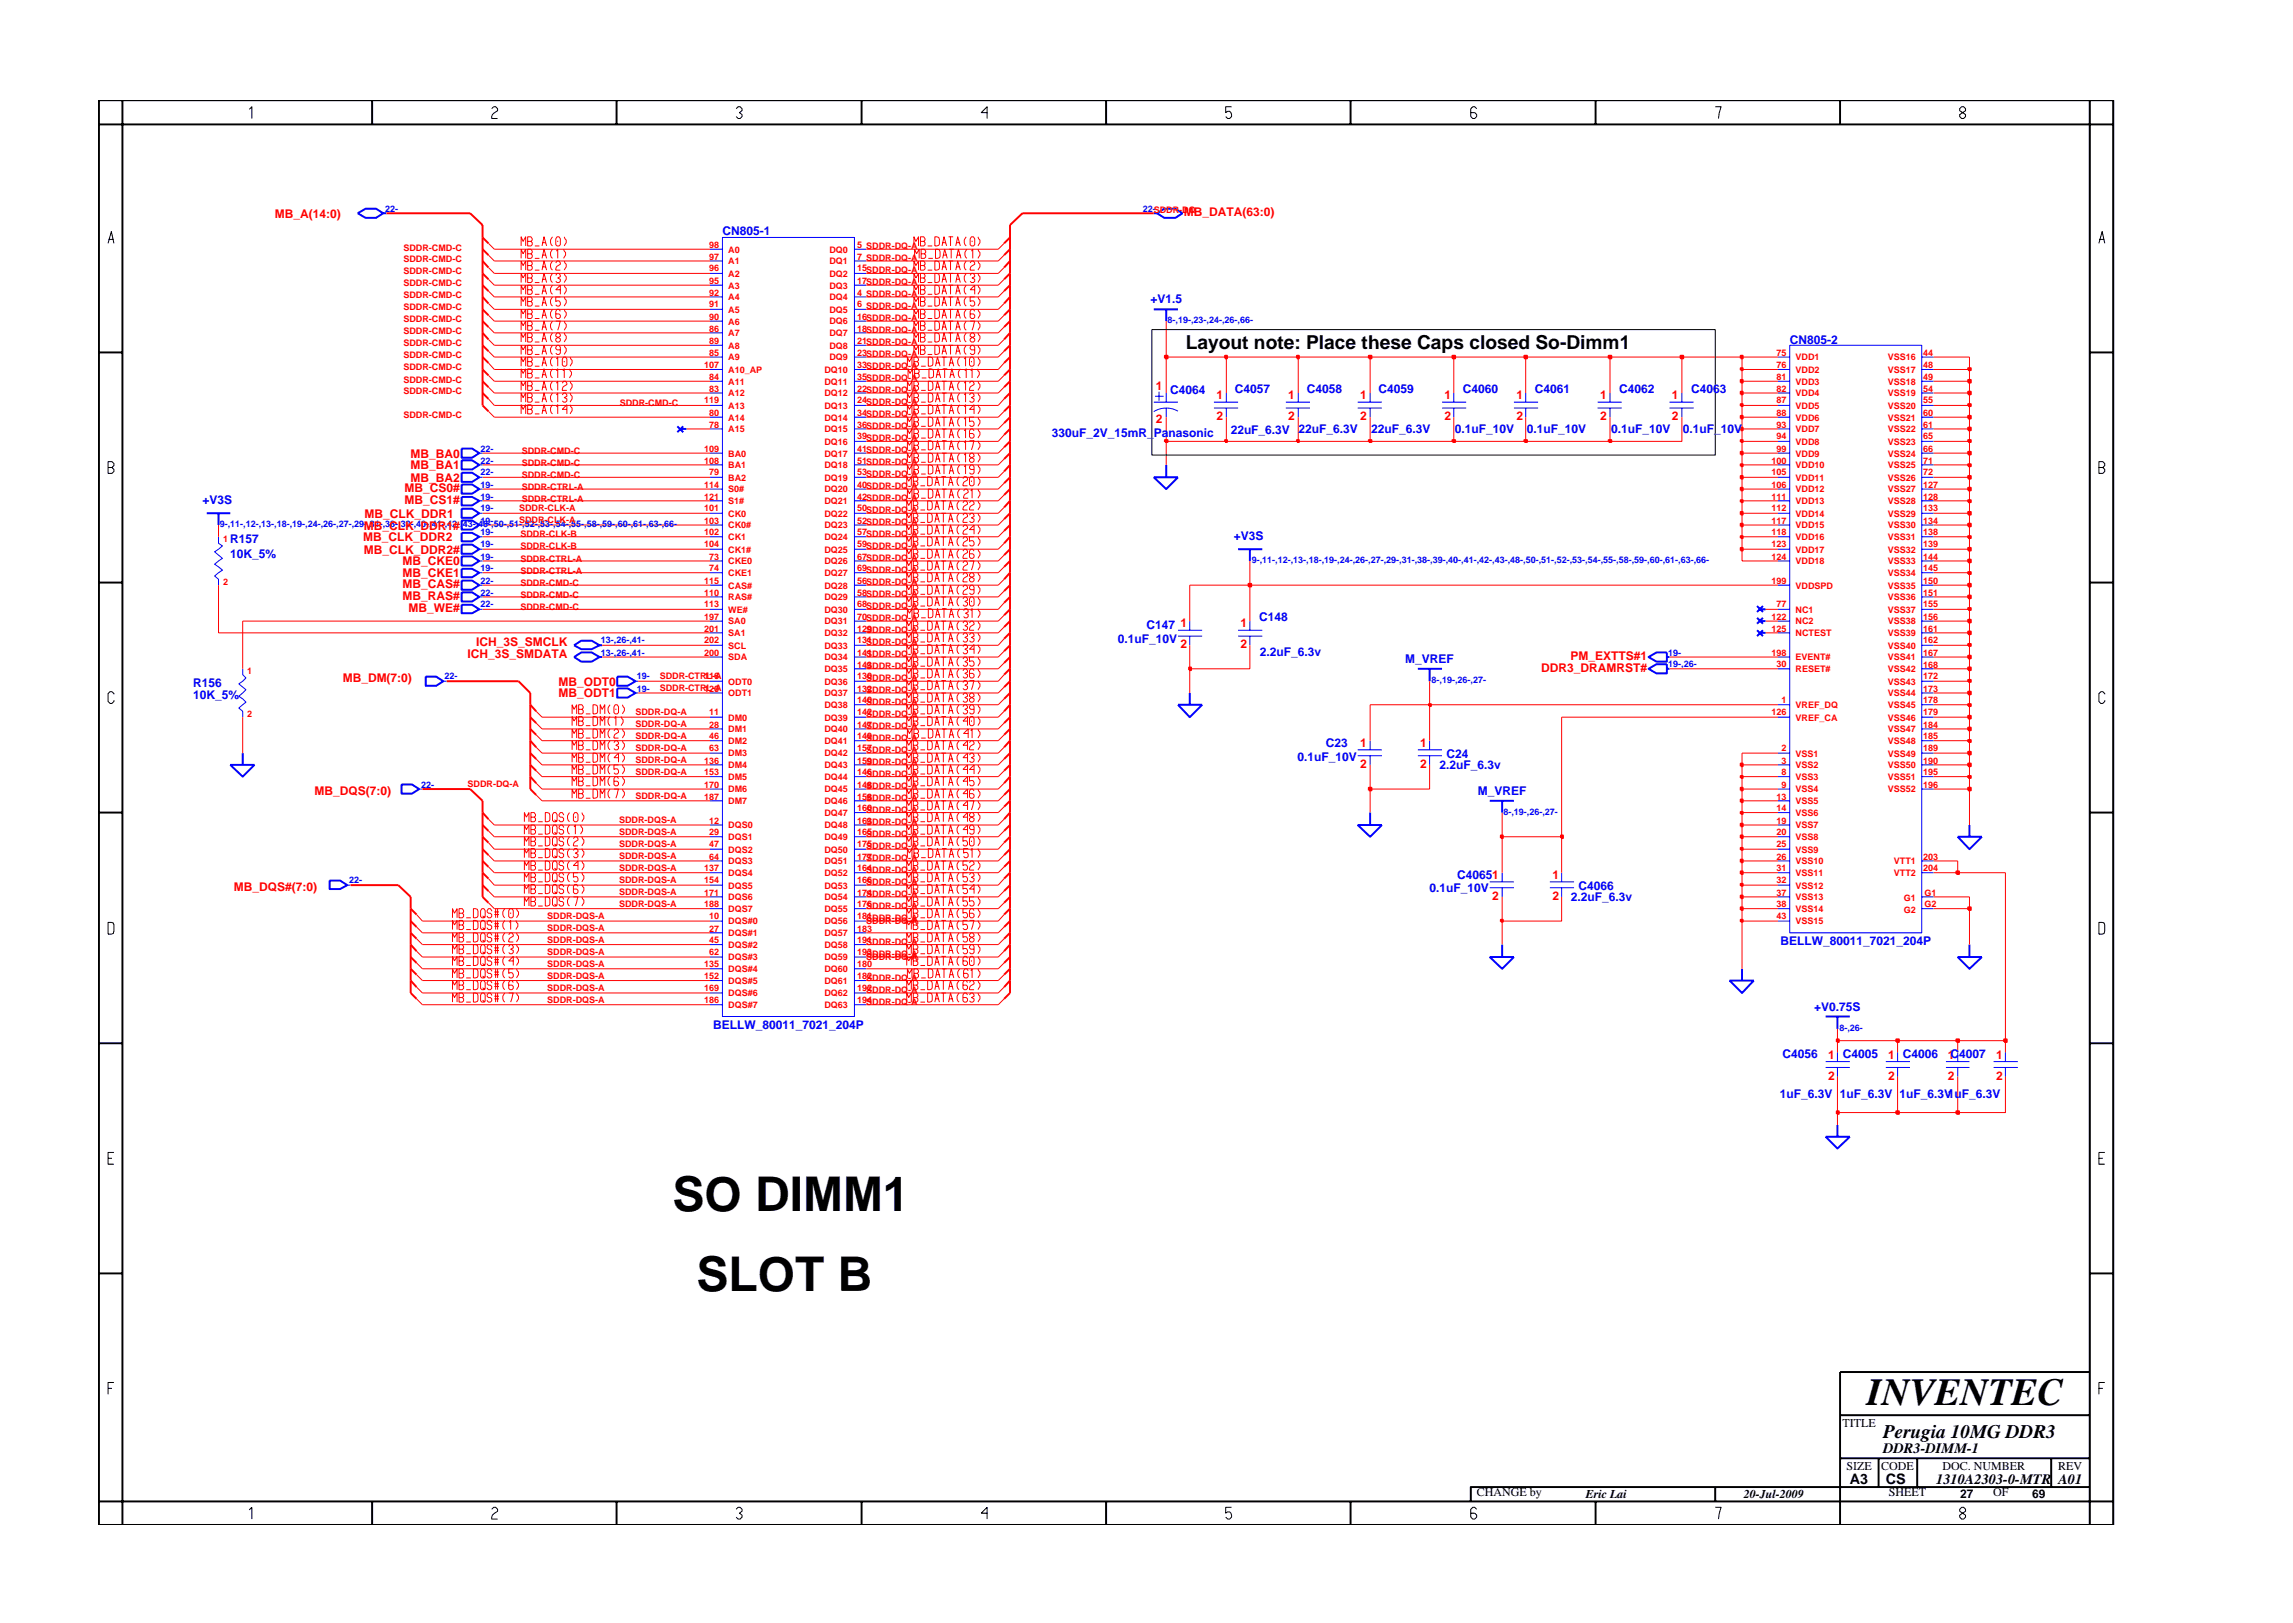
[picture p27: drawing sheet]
<svg xmlns="http://www.w3.org/2000/svg" width="297mm" height="210mm" viewBox="0 0 297 210" stroke-linecap="round" stroke-linejoin="round" font-family="sans-serif">
<defs><g id="words">
<g font-size="6.2">
<text x="87.1" y="156.9">SO DIMM1</text>
<text x="90.2" y="167.3">SLOT B</text>
</g>
<text font-size="5" x="241.8" y="182">INVENTEC</text>
<g font-size="2.5">
<text x="153.6" y="45.1">Layout note: Place these Caps closed So-Dimm1</text>
<text x="244" y="186.3">Perugia 10MG DDR3</text>
</g>
<g font-size="1.9">
<text x="244" y="188.2">DDR3-DIMM-1</text>
<text x="239.6" y="192.2">A3</text>
<text x="244.3" y="192.3">CS</text>
<text x="250.8" y="192.2">1310A2303-0-MTR</text>
<text x="266.6" y="192.2">A01</text>
</g>
<g font-size="1.6" fill="#f00">
<text x="35.6" y="28.3">MB_A(14:0)</text>
<text x="153.4" y="28">MB_DATA(63:0)</text>
<text x="149.7" y="50.6">1</text>
<text x="157.6" y="51.7">1</text>
<text x="166.9" y="51.7">1</text>
<text x="176.2" y="51.7">1</text>
<text x="187.1" y="51.7">1</text>
<text x="196.4" y="51.7">1</text>
<text x="207.3" y="51.7">1</text>
<text x="216.6" y="51.7">1</text>
<text x="53.2" y="59.3">MB_BA0</text>
<text x="149.7" y="54.8">2</text>
<text x="157.6" y="54.4">2</text>
<text x="166.9" y="54.4">2</text>
<text x="176.2" y="54.4">2</text>
<text x="187.1" y="54.4">2</text>
<text x="196.4" y="54.4">2</text>
<text x="207.3" y="54.4">2</text>
<text x="216.6" y="54.4">2</text>
<text x="52.4" y="63.8">MB_CS0#</text>
<text x="52.4" y="65.3">MB_CS1#</text>
<text x="53.2" y="60.8">MB_BA1</text>
<text x="53.2" y="62.4">MB_BA2</text>
<text x="47.1" y="70.1">MB_CLK_DDR2</text>
<text x="47.1" y="71.7">MB_CLK_DDR2#</text>
<text x="47.1" y="68.6">MB_CLK_DDR1#</text>
<text x="47.2" y="67.1">MB_CLK_DDR1</text>
<text x="52.1" y="73.3">MB_CKE0</text>
<text x="52.1" y="74.8">MB_CKE1</text>
<text x="52.1" y="76.2">MB_CAS#</text>
<text x="52.1" y="77.7">MB_RAS#</text>
<text x="52.9" y="79.3">MB_WE#</text>
<text x="61.7" y="83.8">ICH_3S_SMCLK</text>
<text x="152.9" y="81.2">1</text>
<text x="152.9" y="83.9">2</text>
<text x="160.7" y="83.9">2</text>
<text x="160.7" y="81.2">1</text>
<text x="44.4" y="88.4">MB_DM(7:0)</text>
<text x="60.6" y="85.3">ICH_3S_SMDATA</text>
<text x="72.4" y="88.8">MB_ODT0</text>
<text x="199.7" y="87.1">DDR3_DRAMRST#</text>
<text x="203.5" y="85.5">PM_EXTTS#1</text>
<text x="72.4" y="90.4">MB_ODT1</text>
<text x="176.2" y="96.8">1</text>
<text x="176.2" y="99.5">2</text>
<text x="184" y="96.8">1</text>
<text x="184" y="99.5">2</text>
<text x="40.7" y="103">MB_DQS(7:0)</text>
<text x="201.1" y="113.8">1</text>
<text x="30.3" y="115.4">MB_DQS#(7:0)</text>
<text x="193.3" y="116.6">2</text>
<text x="201.1" y="116.6">2</text>
<text x="236.8" y="137.2">1 C4005</text>
<text x="244.6" y="137.2">1 C4006</text>
<text x="252.3" y="137.2">1C4007</text>
<text x="258.6" y="137.2">1</text>
<text x="236.8" y="139.9">2</text>
<text x="244.6" y="139.9">2</text>
<text x="252.3" y="139.9">2</text>
<text x="258.6" y="139.9">2</text>
</g>
<g font-size="1.6" fill="#00f">
<text x="93.6" y="30.5">CN805-1</text>
<text x="149" y="39.3">+V1.5</text>
<text x="231.8" y="44.6">CN805-2</text>
<text x="151.6" y="51.1">C4064</text>
<text x="160" y="50.9">C4057</text>
<text x="169.3" y="50.9">C4058</text>
<text x="178.6" y="50.9">C4059</text>
<text x="189.5" y="50.9">C4060</text>
<text x="198.8" y="50.9">C4061</text>
<text x="209.7" y="50.9">C4062</text>
<text x="219.1" y="50.9">C4063</text>
<text x="136.3" y="56.6">330uF_2V_15mR_Panasonic</text>
<text x="159.4" y="56.2">22uF_6.3V</text>
<text x="168.2" y="56.1">22uF_6.3V</text>
<text x="177.6" y="56.1">22uF_6.3V</text>
<text x="188.5" y="56.1">0.1uF_10V</text>
<text x="197.8" y="56.1">0.1uF_10V</text>
<text x="208.7" y="56.1">0.1uF_10V</text>
<text x="218" y="56.1">0.1uF_10V</text>
<text x="26.2" y="65.3">+V3S</text>
<text x="29.8" y="70.4">R157</text>
<text x="159.8" y="70">+V3S</text>
<text x="29.8" y="72.3">10K_5%</text>
<text x="144.8" y="83.3">0.1uF_10V</text>
<text x="148.5" y="81.5">C147</text>
<text x="163.1" y="80.4">C148</text>
<text x="25" y="89">R156</text>
<text x="163.2" y="84.9">2.2uF_6.3v</text>
<text x="182" y="85.9">M_VREF</text>
<text x="25" y="90.5">10K_5%</text>
<text x="168.1" y="98.6">0.1uF_10V</text>
<text x="171.7" y="96.8">C23</text>
<text x="186.5" y="99.6">2.2uF_6.3v</text>
<text x="187.4" y="98.2">C24</text>
<text x="191.4" y="103">M_VREF</text>
<text x="188.8" y="113.9">C40651</text>
<text x="185.2" y="115.6">0.1uF_10V</text>
<text x="203.5" y="116.7">2.2uF_6.3v</text>
<text x="204.5" y="115.3">C4066</text>
<text x="230.7" y="122.4">BELLW_80011_7021_204P</text>
<text x="235" y="130.9">+V0.75S</text>
<text x="92.4" y="133.3">BELLW_80011_7021_204P</text>
<text x="230.9" y="137.1">C4056</text>
<text x="230.6" y="142.2">1uF_6.3V</text>
<text x="238.3" y="142.2">1uF_6.3V</text>
<text x="246" y="142.2">1uF_6.3V1uF_6.3V</text>
</g>
<g font-size="1.6">
<text x="238.7" y="184.8">TITLE</text>
<text x="239.2" y="190.4">SIZE</text>
<text x="243.7" y="190.4">CODE</text>
<text x="251.6" y="190.4">DOC. NUMBER</text>
<text x="266.6" y="190.4">REV</text>
<text x="191.3" y="193.9">CHANGE by</text>
<text x="205.4" y="194.1">Eric Lai</text>
<text x="225.9" y="194.1">20-Jul-2009</text>
<text x="244.7" y="193.9">SHEET</text>
<text x="253.9" y="194.1">27</text>
<text x="258.2" y="193.9">OF</text>
<text x="263.3" y="194.1">69</text>
</g>
<g font-size="1.2" fill="#00f">
<text x="49.9" y="27.5">22-</text>
<text x="148" y="27.5">22-SDDR-DQ</text>
<text x="151.2" y="41.9">8-,19-,23-,24-,26-,66-</text>
<text x="62.3" y="58.5">22-</text>
<text x="62.3" y="60.1">22-</text>
<text x="62.3" y="61.6">22-</text>
<text x="62.3" y="63.2">19-</text>
<text x="62.3" y="64.7">19-</text>
<text x="28.5" y="68.3">9-,11-,12-,13-,18-,19-,24-,26-,27-,29-,31-,38-,39-,40-,41-,42-,43-,48-,50-,51-,52-,53-,54-,55-,58-,59-,60-,61-,63-,66-</text>
<text x="62.3" y="70.9">19-</text>
<text x="62.3" y="69.4">19-</text>
<text x="62.3" y="66.2">19-</text>
<text x="62.3" y="67.8">19-</text>
<text x="62.3" y="72.5">19-</text>
<text x="62.3" y="75.6">22-</text>
<text x="62.3" y="77.2">22-</text>
<text x="62.3" y="74">19-</text>
<text x="162.2" y="73">9-,11-,12-,13-,18-,19-,24-,26-,27-,29-,31-,38-,39-,40-,41-,42-,43-,48-,50-,51-,52-,53-,54-,55-,58-,59-,60-,61-,63-,66-</text>
<text x="62.3" y="78.7">22-</text>
<text x="77.8" y="83.3">13-,26-,41-</text>
<text x="57.6" y="88">22-</text>
<text x="77.8" y="84.9">13-,26-,41-</text>
<text x="82.5" y="89.6">19-</text>
<text x="82.5" y="88">19-</text>
<text x="185.4" y="88.5">8-,19-,26-,27-</text>
<text x="216.1" y="84.9">19-</text>
<text x="216.1" y="86.5">19-,26-</text>
<text x="54.6" y="102.1">22-</text>
<text x="194.8" y="105.6">8-,19-,26-,27-</text>
<text x="45.2" y="114.4">22-</text>
<text x="238.3" y="133.6">8-,26-</text>
</g>
<g font-size="1.2" fill="#f00">
<text x="52.3" y="32.5">SDDR-CMD-C</text>
<text x="52.3" y="34">SDDR-CMD-C</text>
<text x="52.3" y="35.5">SDDR-CMD-C</text>
<text x="91.9" y="35.2">96</text>
<text x="91.9" y="32.1">98</text>
<text x="91.9" y="33.6">97</text>
<text x="94.3" y="35.9">A2</text>
<text x="94.3" y="32.7">A0</text>
<text x="94.3" y="34.2">A1</text>
<text x="107.4" y="32.7">DQ0</text>
<text x="107.4" y="34.2">DQ1</text>
<text x="107.4" y="35.9">DQ2</text>
<text x="111" y="32.1">5 SDDR-DQ-A</text>
<text x="111" y="33.6">7 SDDR-DQ-A</text>
<text x="111" y="35.2">15SDDR-DQ-A</text>
<text x="52.3" y="37.1">SDDR-CMD-C</text>
<text x="52.3" y="38.6">SDDR-CMD-C</text>
<text x="52.3" y="40.2">SDDR-CMD-C</text>
<text x="52.3" y="41.8">SDDR-CMD-C</text>
<text x="91.9" y="36.8">95</text>
<text x="91.9" y="38.3">92</text>
<text x="91.9" y="39.8">91</text>
<text x="91.9" y="41.4">90</text>
<text x="94.3" y="37.4">A3</text>
<text x="94.3" y="38.9">A4</text>
<text x="94.3" y="40.5">A5</text>
<text x="107.4" y="40.5">DQ5</text>
<text x="107.4" y="38.9">DQ4</text>
<text x="107.4" y="37.4">DQ3</text>
<text x="111" y="41.4">16SDDR-DQ-A</text>
<text x="111" y="38.3">4 SDDR-DQ-A</text>
<text x="111" y="39.8">6 SDDR-DQ-A</text>
<text x="111" y="36.8">17SDDR-DQ-A</text>
<text x="52.3" y="47.9">SDDR-CMD-C</text>
<text x="52.3" y="43.3">SDDR-CMD-C</text>
<text x="52.3" y="44.8">SDDR-CMD-C</text>
<text x="52.3" y="46.4">SDDR-CMD-C</text>
<text x="91.2" y="47.6">107</text>
<text x="91.9" y="43">86</text>
<text x="91.9" y="44.6">89</text>
<text x="91.9" y="46.1">85</text>
<text x="94.3" y="42">A6</text>
<text x="94.3" y="43.6">A7</text>
<text x="94.3" y="45.2">A8</text>
<text x="94.3" y="46.7">A9</text>
<text x="107.4" y="42">DQ6</text>
<text x="107.4" y="43.6">DQ7</text>
<text x="107.4" y="45.2">DQ8</text>
<text x="107.4" y="46.7">DQ9</text>
<text x="111" y="47.6">33SDDR-DQ-A</text>
<text x="111" y="43">18SDDR-DQ-A</text>
<text x="111" y="44.6">21SDDR-DQ-A</text>
<text x="111" y="46.1">23SDDR-DQ-A</text>
<text x="230.1" y="47.6">76</text>
<text x="230.1" y="46.1">75</text>
<text x="232.6" y="46.7">VDD1</text>
<text x="244.6" y="46.7">VSS16</text>
<text x="249.1" y="46.1">44</text>
<text x="249.1" y="47.6">48</text>
<text x="52.3" y="49.6">SDDR-CMD-C</text>
<text x="52.3" y="51.1">SDDR-CMD-C</text>
<text x="80.3" y="52.6">SDDR-CMD-C</text>
<text x="91.2" y="52.3">119</text>
<text x="91.9" y="53.9">80</text>
<text x="91.9" y="49.2">84</text>
<text x="91.9" y="50.7">83</text>
<text x="94.3" y="51.4">A12</text>
<text x="94.3" y="53">A13</text>
<text x="94.3" y="48.3">A10_AP</text>
<text x="94.3" y="49.8">A11</text>
<text x="106.8" y="48.3">DQ10</text>
<text x="106.8" y="49.8">DQ11</text>
<text x="106.8" y="51.4">DQ12</text>
<text x="106.8" y="53">DQ13</text>
<text x="111" y="49.2">35SDDR-DQ-A</text>
<text x="111" y="50.7">22SDDR-DQ-A</text>
<text x="111" y="52.3">24SDDR-DQ-A</text>
<text x="111" y="53.9">34SDDR-DQ-A</text>
<text x="230.1" y="49.2">81</text>
<text x="230.1" y="50.7">82</text>
<text x="230.1" y="52.3">87</text>
<text x="230.1" y="53.9">88</text>
<text x="232.6" y="48.3">VDD2</text>
<text x="232.6" y="49.8">VDD3</text>
<text x="232.6" y="51.4">VDD4</text>
<text x="232.6" y="53">VDD5</text>
<text x="244.6" y="48.3">VSS17</text>
<text x="244.6" y="49.8">VSS18</text>
<text x="244.6" y="51.4">VSS19</text>
<text x="244.6" y="53">VSS20</text>
<text x="249.1" y="49.2">49</text>
<text x="249.1" y="50.7">54</text>
<text x="249.1" y="52.3">55</text>
<text x="249.1" y="53.9">60</text>
<text x="52.3" y="54.2">SDDR-CMD-C</text>
<text x="67.6" y="58.8">SDDR-CMD-C</text>
<text x="91.2" y="58.5">109</text>
<text x="91.9" y="55.4">78</text>
<text x="94.3" y="54.5">A14</text>
<text x="94.3" y="56">A15</text>
<text x="94.3" y="59.1">BA0</text>
<text x="106.8" y="54.5">DQ14</text>
<text x="106.8" y="56">DQ15</text>
<text x="106.8" y="57.6">DQ16</text>
<text x="106.8" y="59.1">DQ17</text>
<text x="111" y="55.4">36SDDR-DQ-A</text>
<text x="111" y="56.9">39SDDR-DQ-A</text>
<text x="111" y="58.5">41SDDR-DQ-A</text>
<text x="230.1" y="55.4">93</text>
<text x="230.1" y="56.9">94</text>
<text x="230.1" y="58.5">99</text>
<text x="232.6" y="54.5">VDD6</text>
<text x="232.6" y="56">VDD7</text>
<text x="232.6" y="57.6">VDD8</text>
<text x="232.6" y="59.1">VDD9</text>
<text x="244.6" y="54.5">VSS21</text>
<text x="244.6" y="56">VSS22</text>
<text x="244.6" y="57.6">VSS23</text>
<text x="244.6" y="59.1">VSS24</text>
<text x="249.1" y="55.4">61</text>
<text x="249.1" y="56.9">65</text>
<text x="249.1" y="58.5">66</text>
<text x="67.6" y="60.4">SDDR-CMD-C</text>
<text x="67.6" y="61.9">SDDR-CMD-C</text>
<text x="67.6" y="63.5">SDDR-CTRL-A</text>
<text x="67.6" y="65.1">SDDR-CTRL-A</text>
<text x="91.2" y="63.2">114</text>
<text x="91.2" y="64.7">121</text>
<text x="91.2" y="60.1">108</text>
<text x="91.9" y="61.6">79</text>
<text x="94.3" y="63.8">S0#</text>
<text x="94.3" y="65.3">S1#</text>
<text x="94.3" y="60.7">BA1</text>
<text x="94.3" y="62.3">BA2</text>
<text x="106.8" y="65.3">DQ21</text>
<text x="106.8" y="60.7">DQ18</text>
<text x="106.8" y="62.3">DQ19</text>
<text x="106.8" y="63.8">DQ20</text>
<text x="111" y="63.2">40SDDR-DQ-A</text>
<text x="111" y="64.7">42SDDR-DQ-A</text>
<text x="111" y="60.1">51SDDR-DQ-A</text>
<text x="111" y="61.6">53SDDR-DQ-A</text>
<text x="229.5" y="60.1">100</text>
<text x="229.5" y="61.6">105</text>
<text x="229.5" y="63.2">106</text>
<text x="229.5" y="64.7">111</text>
<text x="232.6" y="60.7">VDD10</text>
<text x="232.6" y="62.3">VDD11</text>
<text x="232.6" y="63.8">VDD12</text>
<text x="232.6" y="65.3">VDD13</text>
<text x="244.6" y="60.7">VSS25</text>
<text x="244.6" y="62.3">VSS26</text>
<text x="244.6" y="63.8">VSS27</text>
<text x="244.6" y="65.3">VSS28</text>
<text x="249.1" y="60.1">71</text>
<text x="249.1" y="61.6">72</text>
<text x="249.1" y="63.2">127</text>
<text x="249.1" y="64.7">128</text>
<text x="28.9" y="70.2">1</text>
<text x="67.3" y="66.2">SDDR-CLK-A</text>
<text x="67.3" y="67.8">SDDR-CLK-A</text>
<text x="67.4" y="71.1">SDDR-CLK-B</text>
<text x="67.4" y="69.5">SDDR-CLK-B</text>
<text x="91.2" y="66.2">101</text>
<text x="91.2" y="67.8">103</text>
<text x="91.2" y="69.4">102</text>
<text x="91.2" y="70.9">104</text>
<text x="94.3" y="68.5">CK0#</text>
<text x="94.3" y="70">CK1</text>
<text x="94.3" y="71.6">CK1#</text>
<text x="94.3" y="66.9">CK0</text>
<text x="106.8" y="66.9">DQ22</text>
<text x="106.8" y="68.5">DQ23</text>
<text x="106.8" y="70">DQ24</text>
<text x="106.8" y="71.6">DQ25</text>
<text x="111" y="66.2">50SDDR-DQ-A</text>
<text x="111" y="67.8">52SDDR-DQ-A</text>
<text x="111" y="69.4">57SDDR-DQ-A</text>
<text x="111" y="70.9">59SDDR-DQ-A</text>
<text x="229.5" y="67.8">117</text>
<text x="229.5" y="69.4">118</text>
<text x="229.5" y="70.9">123</text>
<text x="229.5" y="66.2">112</text>
<text x="232.6" y="68.5">VDD15</text>
<text x="232.6" y="70">VDD16</text>
<text x="232.6" y="71.6">VDD17</text>
<text x="232.6" y="66.9">VDD14</text>
<text x="244.6" y="66.9">VSS29</text>
<text x="244.6" y="68.5">VSS30</text>
<text x="244.6" y="70">VSS31</text>
<text x="244.6" y="71.6">VSS32</text>
<text x="249.1" y="66.2">133</text>
<text x="249.1" y="67.8">134</text>
<text x="249.1" y="69.4">138</text>
<text x="249.1" y="70.9">139</text>
<text x="28.9" y="75.8">2</text>
<text x="67.4" y="72.8">SDDR-CTRL-A</text>
<text x="67.4" y="74.4">SDDR-CTRL-A</text>
<text x="67.4" y="76">SDDR-CMD-C</text>
<text x="67.4" y="77.5">SDDR-CMD-C</text>
<text x="91.2" y="77.2">110</text>
<text x="91.2" y="75.6">115</text>
<text x="91.9" y="72.5">73</text>
<text x="91.9" y="74">74</text>
<text x="94.3" y="77.8">RAS#</text>
<text x="94.3" y="73.1">CKE0</text>
<text x="94.3" y="74.6">CKE1</text>
<text x="94.3" y="76.2">CAS#</text>
<text x="106.8" y="73.1">DQ26</text>
<text x="106.8" y="74.6">DQ27</text>
<text x="106.8" y="76.2">DQ28</text>
<text x="106.8" y="77.8">DQ29</text>
<text x="111" y="72.5">67SDDR-DQ-A</text>
<text x="111" y="74">69SDDR-DQ-A</text>
<text x="111" y="75.6">56SDDR-DQ-A</text>
<text x="111" y="77.2">58SDDR-DQ-A</text>
<text x="229.5" y="72.5">124</text>
<text x="229.5" y="75.6">199</text>
<text x="232.6" y="73.1">VDD18</text>
<text x="232.6" y="76.2">VDDSPD</text>
<text x="244.6" y="76.2">VSS35</text>
<text x="244.6" y="77.8">VSS36</text>
<text x="244.6" y="73.1">VSS33</text>
<text x="244.6" y="74.6">VSS34</text>
<text x="249.1" y="74">145</text>
<text x="249.1" y="75.6">150</text>
<text x="249.1" y="77.2">151</text>
<text x="249.1" y="72.5">144</text>
<text x="67.4" y="79">SDDR-CMD-C</text>
<text x="91.2" y="78.7">113</text>
<text x="91.2" y="80.3">197</text>
<text x="91.2" y="81.8">201</text>
<text x="91.2" y="83.3">202</text>
<text x="94.3" y="79.4">WE#</text>
<text x="94.3" y="80.9">SA0</text>
<text x="94.3" y="82.4">SA1</text>
<text x="106.8" y="79.4">DQ30</text>
<text x="106.8" y="80.9">DQ31</text>
<text x="106.8" y="82.4">DQ32</text>
<text x="111" y="78.7">68SDDR-DQ-A</text>
<text x="111" y="80.3">70SDDR-DQ-A</text>
<text x="111" y="81.8">129</text>
<text x="111" y="83.3">131</text>
<text x="112.2" y="82">SDDR-DQ-A</text>
<text x="112.2" y="83.6">SDDR-DQ-A</text>
<text x="229.5" y="80.3">122</text>
<text x="229.5" y="81.8">125</text>
<text x="230.1" y="78.7">77</text>
<text x="232.6" y="79.4">NC1</text>
<text x="232.6" y="80.9">NC2</text>
<text x="232.6" y="82.4">NCTEST</text>
<text x="244.6" y="79.4">VSS37</text>
<text x="244.6" y="80.9">VSS38</text>
<text x="244.6" y="82.4">VSS39</text>
<text x="249.1" y="78.7">155</text>
<text x="249.1" y="80.3">156</text>
<text x="249.1" y="81.8">161</text>
<text x="249.1" y="83.3">162</text>
<text x="32" y="87.3">1</text>
<text x="85.5" y="89.5">SDDR-CTRL-A</text>
<text x="85.5" y="87.9">SDDR-CTRL-A</text>
<text x="91.2" y="84.9">200</text>
<text x="91.2" y="88">116</text>
<text x="91.2" y="89.6">120</text>
<text x="94.3" y="85.6">SDA</text>
<text x="94.3" y="88.7">ODT0</text>
<text x="94.3" y="84">SCL</text>
<text x="106.8" y="84">DQ33</text>
<text x="106.8" y="85.6">DQ34</text>
<text x="106.8" y="87.1">DQ35</text>
<text x="106.8" y="88.7">DQ36</text>
<text x="111" y="84.9">141</text>
<text x="111" y="86.5">143</text>
<text x="111" y="88">130</text>
<text x="111" y="89.6">132</text>
<text x="112.2" y="85.1">SDDR-DQ-A</text>
<text x="112.2" y="86.6">SDDR-DQ-A</text>
<text x="112.2" y="88.3">SDDR-DQ-A</text>
<text x="112.2" y="89.8">SDDR-DQ-A</text>
<text x="229.5" y="84.9">198</text>
<text x="230.1" y="86.5">30</text>
<text x="232.6" y="85.6">EVENT#</text>
<text x="232.6" y="87.1">RESET#</text>
<text x="244.6" y="84">VSS40</text>
<text x="244.6" y="85.6">VSS41</text>
<text x="244.6" y="87.1">VSS42</text>
<text x="244.6" y="88.7">VSS43</text>
<text x="249.1" y="84.9">167</text>
<text x="249.1" y="86.5">168</text>
<text x="249.1" y="88">172</text>
<text x="249.1" y="89.6">173</text>
<text x="32" y="92.9">2</text>
<text x="82.3" y="92.7">SDDR-DQ-A</text>
<text x="82.3" y="94.2">SDDR-DQ-A</text>
<text x="82.3" y="95.8">SDDR-DQ-A</text>
<text x="91.9" y="92.7">11</text>
<text x="91.9" y="94.3">28</text>
<text x="91.9" y="95.8">46</text>
<text x="94.3" y="90.2">ODT1</text>
<text x="94.3" y="93.3">DM0</text>
<text x="94.3" y="94.9">DM1</text>
<text x="106.8" y="94.9">DQ40</text>
<text x="106.8" y="90.2">DQ37</text>
<text x="106.8" y="91.7">DQ38</text>
<text x="106.8" y="93.3">DQ39</text>
<text x="111" y="94.3">147</text>
<text x="111" y="95.8">149</text>
<text x="111" y="91.1">140</text>
<text x="111" y="92.7">142</text>
<text x="112.2" y="91.3">SDDR-DQ-A</text>
<text x="112.2" y="92.9">SDDR-DQ-A</text>
<text x="112.2" y="94.4">SDDR-DQ-A</text>
<text x="112.2" y="96">SDDR-DQ-A</text>
<text x="229.5" y="92.7">126</text>
<text x="230.8" y="91.1">1</text>
<text x="232.6" y="93.3">VREF_CA</text>
<text x="232.6" y="91.7">VREF_DQ</text>
<text x="244.6" y="90.2">VSS44</text>
<text x="244.6" y="91.7">VSS45</text>
<text x="244.6" y="93.3">VSS46</text>
<text x="244.6" y="94.9">VSS47</text>
<text x="249.1" y="91.1">178</text>
<text x="249.1" y="92.7">179</text>
<text x="249.1" y="94.3">184</text>
<text x="249.1" y="95.8">185</text>
<text x="60.6" y="102">SDDR-DQ-A</text>
<text x="82.3" y="97.3">SDDR-DQ-A</text>
<text x="82.3" y="98.8">SDDR-DQ-A</text>
<text x="82.3" y="100.4">SDDR-DQ-A</text>
<text x="91.2" y="98.9">136</text>
<text x="91.2" y="100.4">153</text>
<text x="91.9" y="97.3">63</text>
<text x="94.3" y="96.4">DM2</text>
<text x="94.3" y="98">DM3</text>
<text x="94.3" y="99.5">DM4</text>
<text x="94.3" y="101.1">DM5</text>
<text x="106.8" y="96.4">DQ41</text>
<text x="106.8" y="98">DQ42</text>
<text x="106.8" y="99.5">DQ43</text>
<text x="106.8" y="101.1">DQ44</text>
<text x="111" y="97.3">157</text>
<text x="111" y="98.9">159</text>
<text x="111" y="100.4">146</text>
<text x="112.2" y="99.1">SDDR-DQ-A</text>
<text x="112.2" y="100.6">SDDR-DQ-A</text>
<text x="112.2" y="97.6">SDDR-DQ-A</text>
<text x="230.8" y="100.4">8</text>
<text x="230.8" y="98.9">3</text>
<text x="230.8" y="97.3">2</text>
<text x="232.6" y="99.5">VSS2</text>
<text x="232.6" y="98">VSS1</text>
<text x="232.6" y="101.1">VSS3</text>
<text x="244.6" y="96.4">VSS48</text>
<text x="244.6" y="98">VSS49</text>
<text x="244.6" y="99.5">VSS50</text>
<text x="244.6" y="101.1">VSS51</text>
<text x="249.1" y="97.3">189</text>
<text x="249.1" y="98.9">190</text>
<text x="249.1" y="100.4">195</text>
<text x="80.2" y="106.6">SDDR-DQS-A</text>
<text x="82.3" y="103.5">SDDR-DQ-A</text>
<text x="91.2" y="102.1">170</text>
<text x="91.2" y="103.6">187</text>
<text x="91.9" y="106.7">12</text>
<text x="94.3" y="107.3">DQS0</text>
<text x="94.3" y="102.7">DM6</text>
<text x="94.3" y="104.2">DM7</text>
<text x="106.8" y="102.7">DQ45</text>
<text x="106.8" y="104.2">DQ46</text>
<text x="106.8" y="105.7">DQ47</text>
<text x="106.8" y="107.3">DQ48</text>
<text x="111" y="102.1">148</text>
<text x="111" y="103.6">158</text>
<text x="111" y="105.1">160</text>
<text x="111" y="106.7">163</text>
<text x="112.2" y="102.2">SDDR-DQ-A</text>
<text x="112.2" y="103.7">SDDR-DQ-A</text>
<text x="112.2" y="105.3">SDDR-DQ-A</text>
<text x="112.2" y="106.9">SDDR-DQ-A</text>
<text x="230.1" y="106.7">19</text>
<text x="230.1" y="103.6">13</text>
<text x="230.1" y="105.1">14</text>
<text x="230.8" y="102.1">9</text>
<text x="232.6" y="107.3">VSS7</text>
<text x="232.6" y="104.2">VSS5</text>
<text x="232.6" y="105.7">VSS6</text>
<text x="232.6" y="102.7">VSS4</text>
<text x="244.6" y="102.7">VSS52</text>
<text x="249.1" y="102.1">196</text>
<text x="80.2" y="108.1">SDDR-DQS-A</text>
<text x="80.2" y="109.7">SDDR-DQS-A</text>
<text x="80.2" y="111.3">SDDR-DQS-A</text>
<text x="80.2" y="112.8">SDDR-DQS-A</text>
<text x="91.2" y="112.9">137</text>
<text x="91.9" y="108.2">29</text>
<text x="91.9" y="109.8">47</text>
<text x="91.9" y="111.4">64</text>
<text x="94.3" y="108.8">DQS1</text>
<text x="94.3" y="110.4">DQS2</text>
<text x="94.3" y="112">DQS3</text>
<text x="94.3" y="113.5">DQS4</text>
<text x="106.8" y="112">DQ51</text>
<text x="106.8" y="113.5">DQ52</text>
<text x="106.8" y="110.4">DQ50</text>
<text x="106.8" y="108.8">DQ49</text>
<text x="111" y="109.8">175</text>
<text x="111" y="111.4">177</text>
<text x="111" y="112.9">164</text>
<text x="111" y="108.2">165</text>
<text x="112.2" y="108.4">SDDR-DQ-A</text>
<text x="112.2" y="110">SDDR-DQ-A</text>
<text x="112.2" y="111.5">SDDR-DQ-A</text>
<text x="112.2" y="113.1">SDDR-DQ-A</text>
<text x="230.1" y="108.2">20</text>
<text x="230.1" y="109.8">25</text>
<text x="230.1" y="111.4">26</text>
<text x="230.1" y="112.9">31</text>
<text x="232.6" y="108.8">VSS8</text>
<text x="232.6" y="110.4">VSS9</text>
<text x="232.6" y="112">VSS10</text>
<text x="232.6" y="113.5">VSS11</text>
<text x="245.3" y="112">VTT1</text>
<text x="245.3" y="113.5">VTT2</text>
<text x="249.1" y="111.4">203</text>
<text x="249.1" y="112.9">204</text>
<text x="70.9" y="119.1">SDDR-DQS-A</text>
<text x="80.2" y="114.4">SDDR-DQS-A</text>
<text x="80.2" y="115.9">SDDR-DQS-A</text>
<text x="80.2" y="117.5">SDDR-DQS-A</text>
<text x="91.2" y="114.4">154</text>
<text x="91.2" y="116">171</text>
<text x="91.2" y="117.5">188</text>
<text x="91.9" y="119.1">10</text>
<text x="94.3" y="116.6">DQS6</text>
<text x="94.3" y="118.2">DQS7</text>
<text x="94.3" y="115.1">DQS5</text>
<text x="94.3" y="119.8">DQS#0</text>
<text x="106.8" y="115.1">DQ53</text>
<text x="106.8" y="116.6">DQ54</text>
<text x="106.8" y="118.2">DQ55</text>
<text x="106.8" y="119.8">DQ56</text>
<text x="111" y="114.4">166</text>
<text x="111" y="116">174</text>
<text x="111" y="117.5">176</text>
<text x="111" y="119.1">181</text>
<text x="112.2" y="116.2">SDDR-DQ-A</text>
<text x="112.2" y="117.7">SDDR-DQ-A</text>
<text x="112.2" y="119.3">SDDR-DQ-A</text>
<text x="112.2" y="114.7">SDDR-DQ-A</text>
<text x="230.1" y="116">37</text>
<text x="230.1" y="117.5">38</text>
<text x="230.1" y="119.1">43</text>
<text x="230.1" y="114.4">32</text>
<text x="232.6" y="115.1">VSS12</text>
<text x="232.6" y="116.6">VSS13</text>
<text x="232.6" y="118.2">VSS14</text>
<text x="232.6" y="119.8">VSS15</text>
<text x="246.6" y="116.8">G1</text>
<text x="246.6" y="118.3">G2</text>
<text x="249.3" y="116">G1</text>
<text x="249.3" y="117.5">G2</text>
<text x="70.9" y="120.6">SDDR-DQS-A</text>
<text x="70.9" y="122.1">SDDR-DQS-A</text>
<text x="70.9" y="123.7">SDDR-DQS-A</text>
<text x="70.9" y="125.3">SDDR-DQS-A</text>
<text x="91.2" y="125.3">135</text>
<text x="91.9" y="123.7">62</text>
<text x="91.9" y="120.7">27</text>
<text x="91.9" y="122.2">45</text>
<text x="94.3" y="122.8">DQS#2</text>
<text x="94.3" y="124.4">DQS#3</text>
<text x="94.3" y="125.9">DQS#4</text>
<text x="94.3" y="121.3">DQS#1</text>
<text x="106.8" y="125.9">DQ60</text>
<text x="106.8" y="121.3">DQ57</text>
<text x="106.8" y="122.8">DQ58</text>
<text x="106.8" y="124.4">DQ59</text>
<text x="111" y="125.3">180</text>
<text x="111" y="120.7">183</text>
<text x="111" y="122.2">191</text>
<text x="111" y="123.7">193</text>
<text x="112.2" y="122.4">SDDR-DQ-A</text>
<text x="112.2" y="124">SDDR-DQ-A</text>
<text x="70.9" y="129.9">SDDR-DQS-A</text>
<text x="70.9" y="126.8">SDDR-DQS-A</text>
<text x="70.9" y="128.4">SDDR-DQS-A</text>
<text x="91.2" y="126.9">152</text>
<text x="91.2" y="128.4">169</text>
<text x="91.2" y="130">186</text>
<text x="94.3" y="127.5">DQS#5</text>
<text x="94.3" y="129.1">DQS#6</text>
<text x="94.3" y="130.6">DQS#7</text>
<text x="106.8" y="127.5">DQ61</text>
<text x="106.8" y="129.1">DQ62</text>
<text x="106.8" y="130.6">DQ63</text>
<text x="111" y="126.9">182</text>
<text x="111" y="128.4">192</text>
<text x="111" y="130">194</text>
<text x="112.2" y="127">SDDR-DQ-A</text>
<text x="112.2" y="128.6">SDDR-DQ-A</text>
<text x="112.2" y="130.2">SDDR-DQ-A</text>
</g>
</g></defs>
<g fill="none" stroke="#f00" stroke-width=".13">
<path d="M63.3 33l.7 .8M63.3 36.2l.7 .7M63.3 37.7l.7 .8M63.3 34.7l.7 .7M63.3 31.5l.7 .8M63.3 39.3l.7 .8M130.1 33l-.8 .8M130.1 34.7l-.8 .7M130.1 37.7l-.8 .8M130.1 31.5l-.8 .8M130.1 36.2l-.8 .7M130.1 39.3l-.8 .8"/>
<path d="M63.3 40.8l.7 .8M63.3 44l.7 .7M63.3 45.5l.7 .8M63.3 48.6l.7 .8M63.3 53.3l.7 .7M63.3 51.7l.7 .8M63.3 50.2l.7 .7M63.3 47l.7 .9M63.3 42.4l.7 .7M130.1 53.3l-.8 .7M130.1 50.2l-.8 .7M130.1 57.9l-.8 .8"/>
<path d="M130.1 40.8l-.8 .8M130.1 44l-.8 .7M130.1 47l-.8 .9M130.1 48.6l-.8 .8M130.1 51.7l-.8 .8M130.1 54.8l-.8 .8M130.1 56.3l-.8 .9M130.1 59.5l-.8 .7M130.1 42.4l-.8 .7M130.1 45.5l-.8 .8M130.1 78.1l-.8 .8M130.1 61.1l-.8 .7"/>
<path d="M130.1 62.6l-.8 .8M130.1 65.7l-.8 .8M130.1 68.8l-.8 .7M130.1 71.9l-.8 .8M130.1 75l-.8 .8M130.1 76.6l-.8 .7M130.1 79.7l-.8 .8M130.1 64.1l-.8 .8M130.1 67.3l-.8 .7M130.1 70.4l-.8 .7M130.1 73.4l-.8 .8M69.5 92.1l.7 .8"/>
<path d="M69.5 95.2l.7 .8M69.5 98.3l.7 .8M69.5 99.9l.7 .7M69.5 93.7l.7 .7M69.5 96.8l.7 .8M130.1 99.9l-.8 .7M130.1 81.2l-.8 .8M130.1 82.7l-.8 .9M130.1 84.4l-.8 .7M130.1 87.4l-.8 .9M130.1 90.5l-.8 .8M130.1 93.7l-.8 .7"/>
<path d="M130.1 96.8l-.8 .8M130.1 98.3l-.8 .8M130.1 85.9l-.8 .7M130.1 89l-.8 .8M130.1 92.1l-.8 .8M130.1 95.2l-.8 .8M54 118.5l.7 .8M63.3 110.8l.7 .7M63.3 113.8l.7 .9M63.3 115.4l.7 .8M63.3 117l.7 .7M63.3 106.1l.7 .8"/>
<path d="M63.3 107.6l.7 .8M63.3 109.2l.7 .8M63.3 112.3l.7 .8M69.5 103l.7 .7M69.5 101.5l.7 .7M130.1 109.2l-.8 .8M130.1 103l-.8 .7M130.1 106.1l-.8 .8M130.1 101.5l-.8 .7M130.1 104.5l-.8 .8M130.1 107.6l-.8 .8M130.1 110.8l-.8 .7"/>
<path d="M130.1 112.3l-.8 .8M130.1 115.4l-.8 .8M130.1 118.5l-.8 .8M130.1 113.8l-.8 .9M130.1 117l-.8 .7M54 124.7l.7 .8M54 126.3l.7 .7M54 127.9l.7 .7M54 121.6l.7 .8M54 129.4l.7 .8M54 120.1l.7 .7M54 123.2l.7 .8"/>
<path d="M130.1 127.9l-.8 .7M130.1 121.6l-.8 .8M130.1 124.7l-.8 .8M130.1 126.3l-.8 .7M130.1 129.4l-.8 .8M130.1 123.2l-.8 .8M130.1 120.1l-.8 .7M238 144.1v1.6"/>
</g>
<g fill="none" stroke="#f00" stroke-width=".25">
<path d="M62.5 32.3l.8 .7M62.5 35.4l.8 .8M62.5 36.9l.8 .8M62.5 33.8l.8 .9M62.5 30.8l.8 .7M62.5 38.5l.8 .8M130.8 32.3l-.7 .7M130.8 33.8l-.7 .9M130.8 36.9l-.7 .8M130.8 30.8l-.7 .7M130.8 35.4l-.7 .8M130.8 38.5l-.7 .8"/>
<path d="M62.5 40.1l.8 .7M62.5 43.1l.8 .9M62.5 44.7l.8 .8M62.5 47.9l.8 .7M62.5 52.5l.8 .8M62.5 50.9l.8 .8M62.5 49.4l.8 .8M62.5 46.3l.8 .7M62.5 41.6l.8 .8M130.8 52.5l-.7 .8M130.8 49.4l-.7 .8M130.8 57.2l-.7 .7"/>
<path d="M130.8 40.1l-.7 .7M130.8 43.1l-.7 .9M130.8 46.3l-.7 .7M130.8 47.9l-.7 .7M130.8 50.9l-.7 .8M130.8 54l-.7 .8M130.8 55.6l-.7 .7M130.8 58.7l-.7 .8M130.8 41.6l-.7 .8M130.8 44.7l-.7 .8M130.8 77.3l-.7 .8M130.8 60.2l-.7 .9"/>
<path d="M130.8 61.8l-.7 .8M130.8 64.9l-.7 .8M130.8 68l-.7 .8M130.8 71.1l-.7 .8M130.8 74.2l-.7 .8M130.8 75.8l-.7 .8M130.8 78.9l-.7 .8M130.8 63.4l-.7 .7M130.8 66.5l-.7 .8M130.8 69.5l-.7 .9M130.8 72.7l-.7 .7M68.7 91.3l.8 .8"/>
<path d="M68.7 94.4l.8 .8M68.7 97.6l.8 .7M68.7 99.1l.8 .8M68.7 92.9l.8 .8M68.7 96l.8 .8M130.8 99.1l-.7 .8M130.8 80.5l-.7 .7M130.8 82l-.7 .7M130.8 83.6l-.7 .8M130.8 86.6l-.7 .8M130.8 89.8l-.7 .7M130.8 92.9l-.7 .8"/>
<path d="M130.8 96l-.7 .8M130.8 97.6l-.7 .7M130.8 85.1l-.7 .8M130.8 88.3l-.7 .7M130.8 91.3l-.7 .8M130.8 94.4l-.7 .8M53.2 117.7l.8 .8M53.2 119.3l.8 .8M62.5 110l.8 .8M62.5 113.1l.8 .7M62.5 114.7l.8 .7M62.5 116.2l.8 .8"/>
<path d="M62.5 105.3l.8 .8M62.5 106.9l.8 .7M62.5 108.4l.8 .8M62.5 111.5l.8 .8M68.7 102.2l.8 .8M68.7 100.6l.8 .9M130.8 108.4l-.7 .8M130.8 102.2l-.7 .8M130.8 105.3l-.7 .8M130.8 100.6l-.7 .9M130.8 103.7l-.7 .8M130.8 106.9l-.7 .7"/>
<path d="M130.8 110l-.7 .8M130.8 111.5l-.7 .8M130.8 114.7l-.7 .7M130.8 117.7l-.7 .8M130.8 113.1l-.7 .7M130.8 116.2l-.7 .8M130.8 119.3l-.7 .8M53.2 124l.8 .7M53.2 125.5l.8 .8M53.2 127l.8 .9M53.2 120.8l.8 .8M53.2 128.6l.8 .8"/>
<path d="M53.2 122.4l.8 .8M130.8 127l-.7 .9M130.8 120.8l-.7 .8M130.8 124l-.7 .7M130.8 125.5l-.7 .8M130.8 128.6l-.7 .8M130.8 122.4l-.7 .8"/>
</g>
<g fill="none" stroke="#00f" stroke-width=".25">
<path d="M46.3 27.6l1.1-.6h1.3l.9 .6-.9 .6h-1.3zM49.6 27.6h.5M149.5 27.6h.4M149.9 27.6l.9-.6h1.5l.9 .6-.9 .6h-1.5zM59.8 58.1h1.4l.9 .6-.9 .6h-1.4zM59.8 59.6h1.4l.9 .6-.9 .6h-1.4zM87.7 55.2l.8 .8M88.2 55.6h.7M88.5 55.2l-.8 .8M149.5 40.1h3.1M151.1 40.1v1.5M26.8 66.5h3"/>
<path d="M28.3 66.5v1.5M59.8 72.1h1.4l.9 .6-.9 .6h-1.4zM59.8 75.2h1.4l.9 .6-.9 .6h-1.4zM59.8 78.3h1.4l.9 .6-.9 .5h-1.4zM59.8 62.8h1.4l.9 .6-.9 .6h-1.4zM59.8 64.4h1.4l.9 .5-.9 .6h-1.4zM59.8 70.6h1.4l.9 .5-.9 .6h-1.4zM59.8 76.7h1.4l.9 .6-.9 .6h-1.4zM59.8 65.9h1.4l.9 .6-.9 .6h-1.4zM59.8 67.4h1.4l.9 .6-.9 .6h-1.4zM59.8 69h1.4l.9 .5-.9 .6h-1.4zM59.8 73.7h1.4l.9 .5-.9 .6h-1.4z"/>
<path d="M59.8 61.2h1.4l.9 .6-.9 .6h-1.4zM149.5 61.8h3.1l-1.5 1.6zM151.1 60.2v1.6M160.4 71.1h3.1M161.9 71.1v1.6M227.6 78.5l.8 .8M228 78.9h.7M228.4 78.5l-.8 .8M29.8 99.1h3.2l-1.6 1.5zM31.4 97.6v1.5M55.1 87.7h1.4l.9 .6-.9 .5h-1.4zM74.4 83.6l.9-.6h1.4l1 .6-1 .5h-1.4z"/>
<path d="M74.4 85.1l.9-.6h1.4l1 .6-1 .6h-1.4zM77.7 83.6h.3M77.7 85.1h.3M80 87.7h1.3l1 .6-1 .5h-1.3zM80 89.2h1.3l1 .6-1 .6h-1.3zM152.6 91.3h3.1l-1.6 1.6zM154.1 89.8v1.5M183.7 86.6h3.1M185.2 86.6v1.7M213.6 85.1l1-.6h1.3v1.2h-1.3zM213.6 86.6l1-.6h1.3v1.2h-1.3zM215.9 85.1h.4"/>
<path d="M215.9 86.6h.4M227.6 81.6l.8 .8M227.6 80l.8 .8M228 82h.7M228 80.5h.7M228.4 81.6l-.8 .8M228.4 80l-.8 .8M42.7 114.1h1.4l.9 .6-.9 .5h-1.4zM52 101.6h1.4l.9 .6-.9 .6h-1.4zM175.9 106.9h3.1l-1.5 1.5zM177.5 105.3v1.6M193 103.7h3.1"/>
<path d="M194.6 103.7v1.6M253.6 108.4h3.1l-1.6 1.6zM255.1 106.9v1.5M193 124h3.1l-1.5 1.5zM194.6 122.4v1.6M224.1 127h3.1l-1.5 1.6zM225.7 125.5v1.5M236.5 131.7h3.1M238 131.7v1.6M253.6 124h3.1l-1.6 1.5zM255.1 122.4v1.6M236.5 147.3h3.1l-1.6 1.5z"/>
<path d="M238 145.7v1.6"/>
</g>
<g fill="none" stroke="#00f" stroke-width=".13">
<path d="M92 32.3h1.6M92 33.8h1.6M92 35.4h1.6M92 36.9h1.6M92 38.5h1.6M93.6 30.8h17.1v100.9h-17.1zM110.7 32.3h1.5M110.7 33.8h1.5M110.7 35.4h1.5M110.7 36.9h1.5M110.7 38.5h1.5M62.1 58.7h.4"/>
<path d="M92 58.7h1.6M92 40.1h1.6M92 41.6h1.6M92 43.1h1.6M92 44.7h1.6M92 46.3h1.6M92 47.9h1.6M92 49.4h1.6M92 50.9h1.6M92 52.5h1.6M92 54h1.6M92 55.6h1.6"/>
<path d="M110.7 58.7h1.5M110.7 40.1h1.5M110.7 41.6h1.5M110.7 43.1h1.5M110.7 44.7h1.5M110.7 46.3h1.5M110.7 47.9h1.5M110.7 49.4h1.5M110.7 50.9h1.5M110.7 52.5h1.5M110.7 54h1.5M110.7 55.6h1.5"/>
<path d="M110.7 57.2h1.5M149.5 52.1h3.1M149.6 51.3h1.1M150.1 50.7v1.2M151.1 50.9v1.2M151.1 52.9v1.1M152.6 53.3a3 3 0 0 0-3.1 0M157.3 52.1h3.1M157.3 52.9h3.1M158.9 50.9v1.2M158.9 52.9v1.1M166.6 52.1h3.1"/>
<path d="M166.6 52.9h3.1M168.2 50.9v1.2M168.2 52.9v1.1M175.9 52.1h3.1M175.9 52.9h3.1M177.5 50.9v1.2M177.5 52.9v1.1M186.8 52.1h3.1M186.8 52.9h3.1M188.3 50.9v1.2M188.3 52.9v1.1M196.1 52.1h3.1"/>
<path d="M196.1 52.9h3.1M197.6 50.9v1.2M197.6 52.9v1.1M207 52.1h3.1M207 52.9h3.1M208.6 50.9v1.2M208.6 52.9v1.1M216.3 52.1h3.1M216.3 52.9h3.1M217.9 50.9v1.2M217.9 52.9v1.1M230.3 58.7h1.5"/>
<path d="M230.3 46.3h1.5M230.3 47.9h1.5M230.3 49.4h1.5M230.3 50.9h1.5M230.3 52.5h1.5M230.3 54h1.5M230.3 55.6h1.5M230.3 57.2h1.5M231.8 44.7h17.1v76.1h-17.1zM248.9 58.7h1.6M248.9 46.3h1.6M248.9 47.9h1.6"/>
<path d="M248.9 49.4h1.6M248.9 50.9h1.6M248.9 52.5h1.6M248.9 54h1.6M248.9 55.6h1.6M248.9 57.2h1.6M28.3 69.5v.9l.5 .3-1 .8 1 .8-1 .8 1 .8-1 .7 .5 .4v.8M62.1 72.7h.4M62.1 75.8h.4M62.1 78.9h.4M62.1 60.2h.4M62.1 63.4h.4"/>
<path d="M62.1 64.9h.4M62.1 66.5h.4M62.1 68h.4M62.1 69.5h.4M62.1 71.1h.4M62.1 74.2h.4M62.1 77.3h.4M62.1 61.8h.4M92 72.7h1.6M92 75.8h1.6M92 78.9h1.6M92 60.2h1.6"/>
<path d="M92 63.4h1.6M92 64.9h1.6M92 66.5h1.6M92 68h1.6M92 69.5h1.6M92 71.1h1.6M92 74.2h1.6M92 77.3h1.6M92 61.8h1.6M110.7 72.7h1.5M110.7 75.8h1.5M110.7 78.9h1.5"/>
<path d="M110.7 60.2h1.5M110.7 63.4h1.5M110.7 64.9h1.5M110.7 66.5h1.5M110.7 68h1.5M110.7 69.5h1.5M110.7 71.1h1.5M110.7 74.2h1.5M110.7 77.3h1.5M110.7 61.8h1.5M230.3 72.7h1.5M230.3 75.8h1.5"/>
<path d="M230.3 78.9h1.5M230.3 60.2h1.5M230.3 63.4h1.5M230.3 64.9h1.5M230.3 66.5h1.5M230.3 68h1.5M230.3 69.5h1.5M230.3 71.1h1.5M230.3 61.8h1.5M248.9 72.7h1.6M248.9 75.8h1.6M248.9 78.9h1.6"/>
<path d="M248.9 60.2h1.6M248.9 63.4h1.6M248.9 64.9h1.6M248.9 66.5h1.6M248.9 68h1.6M248.9 69.5h1.6M248.9 71.1h1.6M248.9 74.2h1.6M248.9 77.3h1.6M248.9 61.8h1.6M31.4 86.6v.8l.5 .4-1 .8 1 .8-1 .8 1 .8-1 .7 .5 .4v.8M57.4 88.3h.5"/>
<path d="M82.3 88.3h.4M82.3 89.8h.4M92 80.5h1.6M92 82h1.6M92 83.6h1.6M92 85.1h1.6M92 88.3h1.6M92 89.8h1.6M92 92.9h1.6M92 94.4h1.6M92 96h1.6M92 97.6h1.6"/>
<path d="M92 99.1h1.6M110.7 80.5h1.5M110.7 82h1.5M110.7 83.6h1.5M110.7 85.1h1.5M110.7 88.3h1.5M110.7 89.8h1.5M110.7 92.9h1.5M110.7 94.4h1.5M110.7 96h1.5M110.7 97.6h1.5M110.7 99.1h1.5"/>
<path d="M110.7 86.6h1.5M110.7 91.3h1.5M152.6 81.6h3.1M152.6 82.4h3.1M154.1 80.5v1.1M154.1 82.4v1.2M160.4 81.6h3.1M160.4 82.4h3.1M161.9 80.5v1.1M161.9 82.4v1.2M175.9 97.1h3.1M175.9 97.9h3.1"/>
<path d="M177.5 96v1.1M177.5 97.9v1.2M183.7 97.1h3.1M183.7 97.9h3.1M185.2 96v1.1M185.2 97.9v1.2M230.3 80.5h1.5M230.3 82h1.5M230.3 85.1h1.5M230.3 92.9h1.5M230.3 97.6h1.5M230.3 99.1h1.5"/>
<path d="M230.3 86.6h1.5M230.3 91.3h1.5M248.9 80.5h1.6M248.9 82h1.6M248.9 83.6h1.6M248.9 85.1h1.6M248.9 88.3h1.6M248.9 89.8h1.6M248.9 92.9h1.6M248.9 94.4h1.6M248.9 96h1.6M248.9 97.6h1.6"/>
<path d="M248.9 99.1h1.6M248.9 86.6h1.6M248.9 91.3h1.6M45 114.7h.4M54.3 102.2h.4M92 100.6h1.6M92 102.2h1.6M92 103.7h1.6M92 106.9h1.6M92 108.4h1.6M92 110h1.6M92 111.5h1.6"/>
<path d="M92 113.1h1.6M92 114.7h1.6M92 116.2h1.6M92 117.7h1.6M92 119.3h1.6M110.7 100.6h1.5M110.7 102.2h1.5M110.7 103.7h1.5M110.7 106.9h1.5M110.7 108.4h1.5M110.7 110h1.5M110.7 111.5h1.5"/>
<path d="M110.7 113.1h1.5M110.7 114.7h1.5M110.7 116.2h1.5M110.7 117.7h1.5M110.7 119.3h1.5M110.7 105.3h1.5M193 114.2h3.1M193 115h3.1M194.6 113.1v1.1M194.6 115v1.2M200.8 114.2h3.1M200.8 115h3.1"/>
<path d="M202.3 113.1v1.1M202.3 115v1.2M230.3 100.6h1.5M230.3 102.2h1.5M230.3 103.7h1.5M230.3 106.9h1.5M230.3 108.4h1.5M230.3 110h1.5M230.3 111.5h1.5M230.3 113.1h1.5M230.3 114.7h1.5M230.3 116.2h1.5"/>
<path d="M230.3 117.7h1.5M230.3 119.3h1.5M230.3 105.3h1.5M248.9 100.6h1.6M248.9 102.2h1.6M248.9 111.5h1.6M248.9 113.1h1.6M248.9 116.2h1.6M248.9 117.7h1.6M92 120.8h1.6M92 122.4h1.6M92 124h1.6"/>
<path d="M92 125.5h1.6M92 127h1.6M92 128.6h1.6M92 130.2h1.6M110.7 120.8h1.5M110.7 122.4h1.5M110.7 124h1.5M110.7 125.5h1.5M110.7 127h1.5M110.7 128.6h1.5M110.7 130.2h1.5M236.5 137.5h3.1"/>
<path d="M236.5 138.3h3.1M238 136.3v1.2M238 138.3v1.2M244.3 137.5h3.1M244.3 138.3h3.1M245.8 136.3v1.2M245.8 138.3v1.2M252.1 137.5h3M252.1 138.3h3M253.6 136.3v1.2M253.6 138.3v1.2M258.3 137.5h3.1"/>
<path d="M258.3 138.3h3.1M259.8 136.3v1.2M259.8 138.3v1.2"/>
</g>
<path d="M237.9 144h.3v.3h-.3z" fill="#8e2323"/>
<path d="M237.9 144h.3v.3h-.3z" fill="none" stroke="#f00" stroke-width=".25"/>
<path d="M238 139.5v4.6h7.8" fill="none" stroke="#f00" stroke-width=".13"/>
<path d="M245.6 144h.4v.3h-.4z" fill="#8e2323"/>
<path d="M245.6 144h.4v.3h-.4z" fill="none" stroke="#f00" stroke-width=".25"/>
<path d="M245.8 139.5v4.6h7.8" fill="none" stroke="#f00" stroke-width=".13"/>
<path d="M253.4 144h.4v.3h-.4z" fill="#8e2323"/>
<path d="M253.4 144h.4v.3h-.4z" fill="none" stroke="#f00" stroke-width=".25"/>
<path d="M238 134.8v1.5M245.8 134.8v1.5M253.6 139.5v4.6h6.2v-4.6M253.6 134.8v1.5M259.8 134.8v1.5" fill="none" stroke="#f00" stroke-width=".13"/>
<path d="M237.9 134.6h.3v.4h-.3z" fill="#8e2323"/>
<path d="M237.9 134.6h.3v.4h-.3z" fill="none" stroke="#f00" stroke-width=".25"/>
<path d="M238 133.3v1.5h7.8" fill="none" stroke="#f00" stroke-width=".13"/>
<path d="M245.6 134.6h.4v.4h-.4z" fill="#8e2323"/>
<path d="M245.6 134.6h.4v.4h-.4z" fill="none" stroke="#f00" stroke-width=".25"/>
<path d="M245.8 134.8h7.8" fill="none" stroke="#f00" stroke-width=".13"/>
<path d="M253.4 134.6h.4v.4h-.4z" fill="#8e2323"/>
<path d="M253.4 134.6h.4v.4h-.4z" fill="none" stroke="#f00" stroke-width=".25"/>
<path d="M253.6 134.8h6.2" fill="none" stroke="#f00" stroke-width=".13"/>
<path d="M259.6 134.6h.4v.4h-.4z" fill="#8e2323"/>
<path d="M53.2 117.7v10.9M130.8 117.7v10.9M259.6 134.6h.4v.4h-.4z" fill="none" stroke="#f00" stroke-width=".25"/>
<g fill="none" stroke="#f00" stroke-width=".13">
<path d="M54.7 119.3h37.3M112.2 119.3h17.1M194.6 119.3v3.1M225.7 119.3v6.2M255.1 117.7v4.7M259.8 113.1v21.7M54.7 130.2h37.3M54.7 128.6h37.3M54.7 127h37.3M54.7 125.5h37.3M54.7 124h37.3M54.7 122.4h37.3"/>
<path d="M54.7 120.8h37.3M112.2 130.2h17.1M112.2 128.6h17.1M112.2 127h17.1M112.2 125.5h17.1M112.2 124h17.1M112.2 122.4h17.1M112.2 120.8h17.1"/>
</g>
<path d="M194.4 119.2h.3v.2h-.3z" fill="#8e2323"/>
<path d="M194.4 119.2h.3v.2h-.3z" fill="none" stroke="#f00" stroke-width=".25"/>
<path d="M194.6 116.2v3.1h7.7v-3.1" fill="none" stroke="#f00" stroke-width=".13"/>
<path d="M225.5 119.2h.2v.2h-.2z" fill="#8e2323"/>
<path d="M53.2 116.2v1.5M130.8 116.2v1.5M225.5 119.2h.2v.2h-.2z" fill="none" stroke="#f00" stroke-width=".25"/>
<path d="M64 117.7h28M112.2 117.7h17.1M225.7 117.7v1.6h4.6" fill="none" stroke="#f00" stroke-width=".13"/>
<path d="M225.5 117.5h.2v.4h-.2z" fill="#8e2323"/>
<path d="M225.5 117.5h.2v.4h-.2z" fill="none" stroke="#f00" stroke-width=".25"/>
<path d="M225.7 116.2v1.5h4.6M250.5 117.7h4.6" fill="none" stroke="#f00" stroke-width=".13"/>
<path d="M255 117.5h.3v.4h-.3z" fill="#8e2323"/>
<path d="M62.5 114.7v1.5M130.8 114.7v1.5M255 117.5h.3v.4h-.3z" fill="none" stroke="#f00" stroke-width=".25"/>
<path d="M64 116.2h28M112.2 116.2h17.1M255.1 116.2v1.5" fill="none" stroke="#f00" stroke-width=".13"/>
<path d="M225.5 116h.2v.4h-.2z" fill="#8e2323"/>
<path d="M45.4 114.7h6.2M62.5 113.1v1.6M130.8 113.1v1.6M225.5 116h.2v.4h-.2z" fill="none" stroke="#f00" stroke-width=".25"/>
<path d="M64 114.7h28M112.2 114.7h17.1M225.7 114.7v1.5h4.6M250.5 116.2h4.6" fill="none" stroke="#f00" stroke-width=".13"/>
<path d="M225.5 114.5h.2v.3h-.2z" fill="#8e2323"/>
<path d="M62.5 111.5v1.6M130.8 111.5v1.6M225.5 114.5h.2v.3h-.2z" fill="none" stroke="#f00" stroke-width=".25"/>
<path d="M64 113.1h28M112.2 113.1h17.1M194.6 108.4v4.7M202.3 108.4v4.7M225.7 113.1v1.6h4.6" fill="none" stroke="#f00" stroke-width=".13"/>
<path d="M225.5 112.9h.2v.3h-.2z" fill="#8e2323"/>
<path d="M225.5 112.9h.2v.3h-.2z" fill="none" stroke="#f00" stroke-width=".25"/>
<path d="M225.7 111.5v1.6h4.6M250.5 113.1h3.1" fill="none" stroke="#f00" stroke-width=".13"/>
<path d="M253.4 112.9h.4v.3h-.4z" fill="#8e2323"/>
<path d="M62.5 110v1.5M130.8 110v1.5M253.4 112.9h.4v.3h-.4z" fill="none" stroke="#f00" stroke-width=".25"/>
<path d="M64 111.5h28M112.2 111.5h17.1M253.6 111.5v1.6h6.2" fill="none" stroke="#f00" stroke-width=".13"/>
<path d="M225.5 111.4h.2v.3h-.2z" fill="#8e2323"/>
<path d="M62.5 108.4v1.6M130.8 108.4v1.6M225.5 111.4h.2v.3h-.2z" fill="none" stroke="#f00" stroke-width=".25"/>
<path d="M64 110h28M112.2 110h17.1M225.7 110v1.5h4.6M250.5 111.5h3.1" fill="none" stroke="#f00" stroke-width=".13"/>
<path d="M225.5 109.8h.2v.3h-.2z" fill="#8e2323"/>
<path d="M62.5 106.9v1.5M130.8 106.9v1.5M225.5 109.8h.2v.3h-.2z" fill="none" stroke="#f00" stroke-width=".25"/>
<path d="M64 108.4h28M112.2 108.4h17.1M225.7 108.4v1.6h4.6" fill="none" stroke="#f00" stroke-width=".13"/>
<path d="M194.4 108.2h.3v.4h-.3z" fill="#8e2323"/>
<path d="M194.4 108.2h.3v.4h-.3z" fill="none" stroke="#f00" stroke-width=".25"/>
<path d="M194.6 105.3v3.1h7.7" fill="none" stroke="#f00" stroke-width=".13"/>
<path d="M202.2 108.2h.3v.4h-.3z" fill="#8e2323"/>
<path d="M202.2 108.2h.3v.4h-.3z" fill="none" stroke="#f00" stroke-width=".25"/>
<path d="M202.3 92.9v15.5" fill="none" stroke="#f00" stroke-width=".13"/>
<path d="M225.5 108.2h.2v.4h-.2z" fill="#8e2323"/>
<path d="M62.5 105.3v1.6M130.8 105.3v1.6M225.5 108.2h.2v.4h-.2z" fill="none" stroke="#f00" stroke-width=".25"/>
<path d="M64 106.9h28M112.2 106.9h17.1M225.7 106.9v1.5h4.6" fill="none" stroke="#f00" stroke-width=".13"/>
<path d="M225.5 106.7h.2v.3h-.2z" fill="#8e2323"/>
<path d="M62.5 103.7v1.6M130.8 103.7v1.6M225.5 106.7h.2v.3h-.2z" fill="none" stroke="#f00" stroke-width=".25"/>
<path d="M112.2 105.3h17.1M177.5 102.2v3.1M225.7 105.3v1.6h4.6M255.1 102.2v4.7" fill="none" stroke="#f00" stroke-width=".13"/>
<path d="M225.5 105.2h.2v.2h-.2z" fill="#8e2323"/>
<path d="M130.8 102.2v1.5M225.5 105.2h.2v.2h-.2z" fill="none" stroke="#f00" stroke-width=".25"/>
<path d="M70.2 103.7h21.8M112.2 103.7h17.1M225.7 103.7v1.6h4.6" fill="none" stroke="#f00" stroke-width=".13"/>
<path d="M225.5 103.6h.2v.3h-.2z" fill="#8e2323"/>
<path d="M54.7 102.2h6.2M68.7 100.6v1.6M130.8 100.6v1.6M225.5 103.6h.2v.3h-.2z" fill="none" stroke="#f00" stroke-width=".25"/>
<path d="M70.2 102.2h21.8M112.2 102.2h17.1M225.7 102.2v1.5h4.6" fill="none" stroke="#f00" stroke-width=".13"/>
<path d="M177.3 102.1h.4v.3h-.4z" fill="#8e2323"/>
<path d="M177.3 102.1h.4v.3h-.4z" fill="none" stroke="#f00" stroke-width=".25"/>
<path d="M177.5 99.1v3.1h7.7v-3.1" fill="none" stroke="#f00" stroke-width=".13"/>
<path d="M225.5 102.1h.2v.3h-.2z" fill="#8e2323"/>
<path d="M225.5 102.1h.2v.3h-.2z" fill="none" stroke="#f00" stroke-width=".25"/>
<path d="M225.7 100.6v1.6h4.6M250.5 102.2h4.6" fill="none" stroke="#f00" stroke-width=".13"/>
<path d="M255 102.1h.3v.3h-.3z" fill="#8e2323"/>
<path d="M68.7 99.1v1.5M130.8 99.1v1.5M255 102.1h.3v.3h-.3z" fill="none" stroke="#f00" stroke-width=".25"/>
<path d="M70.2 100.6h21.8M112.2 100.6h17.1M255.1 100.6v1.6" fill="none" stroke="#f00" stroke-width=".13"/>
<path d="M225.5 100.5h.2v.3h-.2z" fill="#8e2323"/>
<path d="M225.5 100.5h.2v.3h-.2z" fill="none" stroke="#f00" stroke-width=".25"/>
<path d="M225.7 99.1v1.5h4.6M250.5 100.6h4.6" fill="none" stroke="#f00" stroke-width=".13"/>
<path d="M255 100.5h.3v.3h-.3z" fill="#8e2323"/>
<path d="M68.7 97.6v1.5M130.8 97.6v1.5M255 100.5h.3v.3h-.3z" fill="none" stroke="#f00" stroke-width=".25"/>
<path d="M70.2 99.1h21.8M112.2 99.1h17.1M255.1 99.1v1.5" fill="none" stroke="#f00" stroke-width=".13"/>
<path d="M225.5 98.9h.2v.4h-.2z" fill="#8e2323"/>
<path d="M225.5 98.9h.2v.4h-.2z" fill="none" stroke="#f00" stroke-width=".25"/>
<path d="M225.7 97.6v1.5h4.6M250.5 99.1h4.6" fill="none" stroke="#f00" stroke-width=".13"/>
<path d="M255 98.9h.3v.4h-.3z" fill="#8e2323"/>
<path d="M68.7 96v1.6M130.8 96v1.6M255 98.9h.3v.4h-.3z" fill="none" stroke="#f00" stroke-width=".25"/>
<path d="M31.4 92.9v4.7M70.2 97.6h21.8M112.2 97.6h17.1M225.7 97.6h4.6M250.5 97.6h4.6v1.5" fill="none" stroke="#f00" stroke-width=".13"/>
<path d="M255 97.4h.3v.3h-.3z" fill="#8e2323"/>
<path d="M68.7 94.4v1.6M130.8 94.4v1.6M255 97.4h.3v.3h-.3z" fill="none" stroke="#f00" stroke-width=".25"/>
<path d="M70.2 96h21.8M112.2 96h17.1M177.5 91.3v4.7M185.2 91.3v4.7M250.5 96h4.6v1.6" fill="none" stroke="#f00" stroke-width=".13"/>
<path d="M255 95.9h.3v.2h-.3z" fill="#8e2323"/>
<path d="M68.7 92.9v1.5M130.8 92.9v1.5M255 95.9h.3v.2h-.3z" fill="none" stroke="#f00" stroke-width=".25"/>
<path d="M70.2 94.4h21.8M112.2 94.4h17.1M250.5 94.4h4.6v1.6" fill="none" stroke="#f00" stroke-width=".13"/>
<path d="M255 94.3h.3v.3h-.3z" fill="#8e2323"/>
<path d="M68.7 91.3v1.6M130.8 91.3v1.6M255 94.3h.3v.3h-.3z" fill="none" stroke="#f00" stroke-width=".25"/>
<path d="M70.2 92.9h21.8M112.2 92.9h17.1M202.3 92.9h28M250.5 92.9h4.6v1.5" fill="none" stroke="#f00" stroke-width=".13"/>
<path d="M255 92.7h.3v.4h-.3z" fill="#8e2323"/>
<path d="M68.7 89.8v1.5M130.8 89.8v1.5M255 92.7h.3v.4h-.3z" fill="none" stroke="#f00" stroke-width=".25"/>
<path d="M112.2 91.3h17.1M177.5 91.3h7.7M255.1 91.3v1.6" fill="none" stroke="#f00" stroke-width=".13"/>
<path d="M185.1 91.2h.3v.3h-.3z" fill="#8e2323"/>
<path d="M185.1 91.2h.3v.3h-.3z" fill="none" stroke="#f00" stroke-width=".25"/>
<path d="M185.2 88.3v3h45.1M250.5 91.3h4.6" fill="none" stroke="#f00" stroke-width=".13"/>
<path d="M255 91.2h.3v.3h-.3z" fill="#8e2323"/>
<path d="M130.8 88.3v1.5M255 91.2h.3v.3h-.3z" fill="none" stroke="#f00" stroke-width=".25"/>
<path d="M82.7 89.8h9.3M112.2 89.8h17.1M154.1 86.6v3.2M250.5 89.8h4.6v1.5" fill="none" stroke="#f00" stroke-width=".13"/>
<path d="M255 89.6h.3v.3h-.3z" fill="#8e2323"/>
<path d="M57.9 88.3h9.3M130.8 86.6v1.7M255 89.6h.3v.3h-.3z" fill="none" stroke="#f00" stroke-width=".25"/>
<path d="M82.7 88.3h9.3M112.2 88.3h17.1M250.5 88.3h4.6v1.5" fill="none" stroke="#f00" stroke-width=".13"/>
<path d="M255 88.1h.3v.2h-.3z" fill="#8e2323"/>
<path d="M130.8 85.1v1.5M255 88.1h.3v.2h-.3z" fill="none" stroke="#f00" stroke-width=".25"/>
<path d="M31.4 80.5v6.1M112.2 86.6h17.1M255.1 86.6v1.7" fill="none" stroke="#f00" stroke-width=".13"/>
<path d="M154 86.5h.3v.3h-.3z" fill="#8e2323"/>
<path d="M154 86.5h.3v.3h-.3z" fill="none" stroke="#f00" stroke-width=".25"/>
<path d="M154.1 83.6v3h7.8v-3M216.3 86.6h14M250.5 86.6h4.6" fill="none" stroke="#f00" stroke-width=".13"/>
<path d="M255 86.5h.3v.3h-.3z" fill="#8e2323"/>
<path d="M130.8 83.6v1.5M255 86.5h.3v.3h-.3z" fill="none" stroke="#f00" stroke-width=".25"/>
<path d="M78 85.1h14M112.2 85.1h17.1M216.3 85.1h14M250.5 85.1h4.6v1.5" fill="none" stroke="#f00" stroke-width=".13"/>
<path d="M255 84.9h.3v.4h-.3z" fill="#8e2323"/>
<path d="M130.8 82v1.6M255 84.9h.3v.4h-.3z" fill="none" stroke="#f00" stroke-width=".25"/>
<path d="M78 83.6h14M112.2 83.6h17.1M250.5 83.6h4.6v1.5" fill="none" stroke="#f00" stroke-width=".13"/>
<path d="M255 83.4h.3v.3h-.3z" fill="#8e2323"/>
<path d="M130.8 80.5v1.5M255 83.4h.3v.3h-.3z" fill="none" stroke="#f00" stroke-width=".25"/>
<path d="M28.3 75.8v6.2h63.7M112.2 82h17.1M228.7 82h1.6M250.5 82h4.6v1.6" fill="none" stroke="#f00" stroke-width=".13"/>
<path d="M255 81.8h.3v.4h-.3z" fill="#8e2323"/>
<path d="M130.8 78.9v1.6M255 81.8h.3v.4h-.3z" fill="none" stroke="#f00" stroke-width=".25"/>
<path d="M154.1 75.8v4.7M161.9 75.8v4.7M31.4 80.5h60.6M112.2 80.5h17.1M228.7 80.5h1.6M250.5 80.5h4.6v1.5" fill="none" stroke="#f00" stroke-width=".13"/>
<path d="M255 80.3h.3v.3h-.3z" fill="#8e2323"/>
<path d="M130.8 77.3v1.6M255 80.3h.3v.3h-.3z" fill="none" stroke="#f00" stroke-width=".25"/>
<path d="M62.5 78.9h29.5M112.2 78.9h17.1M228.7 78.9h1.6M250.5 78.9h4.6v1.6" fill="none" stroke="#f00" stroke-width=".13"/>
<path d="M255 78.8h.3v.2h-.3z" fill="#8e2323"/>
<path d="M130.8 75.8v1.5M255 78.8h.3v.2h-.3z" fill="none" stroke="#f00" stroke-width=".25"/>
<path d="M62.5 77.3h29.5M112.2 77.3h17.1M250.5 77.3h4.6v1.6" fill="none" stroke="#f00" stroke-width=".13"/>
<path d="M255 77.2h.3v.3h-.3z" fill="#8e2323"/>
<path d="M130.8 74.2v1.6M255 77.2h.3v.3h-.3z" fill="none" stroke="#f00" stroke-width=".25"/>
<path d="M62.5 75.8h29.5M112.2 75.8h17.1M154.1 75.8h7.8M255.1 75.8v1.5" fill="none" stroke="#f00" stroke-width=".13"/>
<path d="M161.7 75.6h.4v.4h-.4z" fill="#8e2323"/>
<path d="M161.7 75.6h.4v.4h-.4z" fill="none" stroke="#f00" stroke-width=".25"/>
<path d="M161.9 72.7v3.1h68.4M250.5 75.8h4.6" fill="none" stroke="#f00" stroke-width=".13"/>
<path d="M255 75.6h.3v.4h-.3z" fill="#8e2323"/>
<path d="M130.8 72.7v1.5M255 75.6h.3v.4h-.3z" fill="none" stroke="#f00" stroke-width=".25"/>
<path d="M62.5 74.2h29.5M112.2 74.2h17.1M250.5 74.2h4.6v1.6" fill="none" stroke="#f00" stroke-width=".13"/>
<path d="M255 74.1h.3v.3h-.3z" fill="#8e2323"/>
<path d="M130.8 71.1v1.6M255 74.1h.3v.3h-.3z" fill="none" stroke="#f00" stroke-width=".25"/>
<path d="M62.5 72.7h29.5M112.2 72.7h17.1M225.7 71.1v1.6h4.6M250.5 72.7h4.6v1.5" fill="none" stroke="#f00" stroke-width=".13"/>
<path d="M255 72.5h.3v.3h-.3z" fill="#8e2323"/>
<path d="M130.8 69.5v1.6M255 72.5h.3v.3h-.3z" fill="none" stroke="#f00" stroke-width=".25"/>
<path d="M62.5 71.1h29.5M112.2 71.1h17.1M255.1 71.1v1.6" fill="none" stroke="#f00" stroke-width=".13"/>
<path d="M225.5 71h.2v.3h-.2z" fill="#8e2323"/>
<path d="M225.5 71h.2v.3h-.2z" fill="none" stroke="#f00" stroke-width=".25"/>
<path d="M225.7 69.5v1.6h4.6M250.5 71.1h4.6" fill="none" stroke="#f00" stroke-width=".13"/>
<path d="M255 71h.3v.3h-.3z" fill="#8e2323"/>
<path d="M130.8 68v1.5M255 71h.3v.3h-.3z" fill="none" stroke="#f00" stroke-width=".25"/>
<path d="M28.3 68v1.5M62.5 69.5h29.5M112.2 69.5h17.1M255.1 69.5v1.6" fill="none" stroke="#f00" stroke-width=".13"/>
<path d="M225.5 69.5h.2v.2h-.2z" fill="#8e2323"/>
<path d="M225.5 69.5h.2v.2h-.2z" fill="none" stroke="#f00" stroke-width=".25"/>
<path d="M225.7 68v1.5h4.6M250.5 69.5h4.6" fill="none" stroke="#f00" stroke-width=".13"/>
<path d="M255 69.5h.3v.2h-.3z" fill="#8e2323"/>
<path d="M130.8 66.5v1.5M255 69.5h.3v.2h-.3z" fill="none" stroke="#f00" stroke-width=".25"/>
<path d="M62.5 68h29.5M112.2 68h17.1M255.1 68v1.5" fill="none" stroke="#f00" stroke-width=".13"/>
<path d="M225.5 67.8h.2v.4h-.2z" fill="#8e2323"/>
<path d="M225.5 67.8h.2v.4h-.2z" fill="none" stroke="#f00" stroke-width=".25"/>
<path d="M225.7 66.5v1.5h4.6M250.5 68h4.6" fill="none" stroke="#f00" stroke-width=".13"/>
<path d="M255 67.8h.3v.4h-.3z" fill="#8e2323"/>
<path d="M130.8 64.9v1.6M255 67.8h.3v.4h-.3z" fill="none" stroke="#f00" stroke-width=".25"/>
<path d="M62.5 66.5h29.5M112.2 66.5h17.1M255.1 66.5v1.5" fill="none" stroke="#f00" stroke-width=".13"/>
<path d="M225.5 66.3h.2v.4h-.2z" fill="#8e2323"/>
<path d="M225.5 66.3h.2v.4h-.2z" fill="none" stroke="#f00" stroke-width=".25"/>
<path d="M225.7 64.9v1.6h4.6M250.5 66.5h4.6" fill="none" stroke="#f00" stroke-width=".13"/>
<path d="M255 66.3h.3v.4h-.3z" fill="#8e2323"/>
<path d="M130.8 63.4v1.5M255 66.3h.3v.4h-.3z" fill="none" stroke="#f00" stroke-width=".25"/>
<path d="M62.5 64.9h29.5M112.2 64.9h17.1M255.1 64.9v1.6" fill="none" stroke="#f00" stroke-width=".13"/>
<path d="M225.5 64.8h.2v.3h-.2z" fill="#8e2323"/>
<path d="M225.5 64.8h.2v.3h-.2z" fill="none" stroke="#f00" stroke-width=".25"/>
<path d="M225.7 63.4v1.5h4.6M250.5 64.9h4.6" fill="none" stroke="#f00" stroke-width=".13"/>
<path d="M255 64.8h.3v.3h-.3z" fill="#8e2323"/>
<path d="M130.8 61.8v1.6M255 64.8h.3v.3h-.3z" fill="none" stroke="#f00" stroke-width=".25"/>
<path d="M62.5 63.4h29.5M112.2 63.4h17.1M255.1 63.4v1.5" fill="none" stroke="#f00" stroke-width=".13"/>
<path d="M225.5 63.2h.2v.3h-.2z" fill="#8e2323"/>
<path d="M225.5 63.2h.2v.3h-.2z" fill="none" stroke="#f00" stroke-width=".25"/>
<path d="M225.7 61.8v1.6h4.6M250.5 63.4h4.6" fill="none" stroke="#f00" stroke-width=".13"/>
<path d="M255 63.2h.3v.3h-.3z" fill="#8e2323"/>
<path d="M130.8 60.2v1.6M255 63.2h.3v.3h-.3z" fill="none" stroke="#f00" stroke-width=".25"/>
<path d="M62.5 61.8h29.5M112.2 61.8h17.1M255.1 61.8v1.6" fill="none" stroke="#f00" stroke-width=".13"/>
<path d="M225.5 61.7h.2v.3h-.2z" fill="#8e2323"/>
<path d="M225.5 61.7h.2v.3h-.2z" fill="none" stroke="#f00" stroke-width=".25"/>
<path d="M225.7 60.2v1.6h4.6M250.5 61.8h4.6" fill="none" stroke="#f00" stroke-width=".13"/>
<path d="M255 61.7h.3v.3h-.3z" fill="#8e2323"/>
<path d="M130.8 58.7v1.5M255 61.7h.3v.3h-.3z" fill="none" stroke="#f00" stroke-width=".25"/>
<path d="M151.1 57.2v3M62.5 60.2h29.5M112.2 60.2h17.1M255.1 60.2v1.6" fill="none" stroke="#f00" stroke-width=".13"/>
<path d="M225.5 60.1h.2v.3h-.2z" fill="#8e2323"/>
<path d="M225.5 60.1h.2v.3h-.2z" fill="none" stroke="#f00" stroke-width=".25"/>
<path d="M225.7 58.7v1.5h4.6M250.5 60.2h4.6" fill="none" stroke="#f00" stroke-width=".13"/>
<path d="M255 60.1h.3v.3h-.3z" fill="#8e2323"/>
<path d="M130.8 57.2v1.5M255 60.1h.3v.3h-.3z" fill="none" stroke="#f00" stroke-width=".25"/>
<path d="M62.5 58.7h29.5M112.2 58.7h17.1M255.1 58.7v1.5" fill="none" stroke="#f00" stroke-width=".13"/>
<path d="M225.5 58.5h.2v.4h-.2z" fill="#8e2323"/>
<path d="M225.5 58.5h.2v.4h-.2z" fill="none" stroke="#f00" stroke-width=".25"/>
<path d="M225.7 57.2v1.5h4.6M250.5 58.7h4.6" fill="none" stroke="#f00" stroke-width=".13"/>
<path d="M255 58.5h.3v.4h-.3z" fill="#8e2323"/>
<path d="M130.8 55.6v1.6M255 58.5h.3v.4h-.3z" fill="none" stroke="#f00" stroke-width=".25"/>
<path d="M112.2 57.2h17.1M255.1 57.2v1.5" fill="none" stroke="#f00" stroke-width=".13"/>
<path d="M150.9 57h.3v.3h-.3z" fill="#8e2323"/>
<path d="M150.9 57h.3v.3h-.3z" fill="none" stroke="#f00" stroke-width=".25"/>
<path d="M151.1 54v3.2h7.8" fill="none" stroke="#f00" stroke-width=".13"/>
<path d="M158.7 57h.2v.3h-.2z" fill="#8e2323"/>
<path d="M158.7 57h.2v.3h-.2z" fill="none" stroke="#f00" stroke-width=".25"/>
<path d="M158.9 54v3.2h9.3" fill="none" stroke="#f00" stroke-width=".13"/>
<path d="M168 57h.3v.3h-.3z" fill="#8e2323"/>
<path d="M168 57h.3v.3h-.3z" fill="none" stroke="#f00" stroke-width=".25"/>
<path d="M168.2 54v3.2h9.3" fill="none" stroke="#f00" stroke-width=".13"/>
<path d="M177.3 57h.4v.3h-.4z" fill="#8e2323"/>
<path d="M177.3 57h.4v.3h-.4z" fill="none" stroke="#f00" stroke-width=".25"/>
<path d="M177.5 54v3.2h10.8" fill="none" stroke="#f00" stroke-width=".13"/>
<path d="M188.2 57h.3v.3h-.3z" fill="#8e2323"/>
<path d="M188.2 57h.3v.3h-.3z" fill="none" stroke="#f00" stroke-width=".25"/>
<path d="M188.3 54v3.2h9.3" fill="none" stroke="#f00" stroke-width=".13"/>
<path d="M197.5 57h.3v.3h-.3z" fill="#8e2323"/>
<path d="M197.5 57h.3v.3h-.3z" fill="none" stroke="#f00" stroke-width=".25"/>
<path d="M197.6 54v3.2h11" fill="none" stroke="#f00" stroke-width=".13"/>
<path d="M208.4 57h.3v.3h-.3z" fill="#8e2323"/>
<path d="M208.4 57h.3v.3h-.3z" fill="none" stroke="#f00" stroke-width=".25"/>
<path d="M208.6 54v3.2h9.3v-3.2" fill="none" stroke="#f00" stroke-width=".13"/>
<path d="M225.5 57h.2v.3h-.2z" fill="#8e2323"/>
<path d="M225.5 57h.2v.3h-.2z" fill="none" stroke="#f00" stroke-width=".25"/>
<path d="M225.7 55.6v1.6h4.6M250.5 57.2h4.6" fill="none" stroke="#f00" stroke-width=".13"/>
<path d="M255 57h.3v.3h-.3z" fill="#8e2323"/>
<path d="M130.8 54v1.6M255 57h.3v.3h-.3z" fill="none" stroke="#f00" stroke-width=".25"/>
<path d="M88.9 55.6h3.1M112.2 55.6h17.1M255.1 55.6v1.6" fill="none" stroke="#f00" stroke-width=".13"/>
<path d="M225.5 55.4h.2v.3h-.2z" fill="#8e2323"/>
<path d="M225.5 55.4h.2v.3h-.2z" fill="none" stroke="#f00" stroke-width=".25"/>
<path d="M225.7 54v1.6h4.6M250.5 55.6h4.6" fill="none" stroke="#f00" stroke-width=".13"/>
<path d="M255 55.4h.3v.3h-.3z" fill="#8e2323"/>
<path d="M130.8 52.5v1.5M255 55.4h.3v.3h-.3z" fill="none" stroke="#f00" stroke-width=".25"/>
<path d="M64 54h28M112.2 54h17.1M255.1 54v1.6" fill="none" stroke="#f00" stroke-width=".13"/>
<path d="M225.5 53.9h.2v.3h-.2z" fill="#8e2323"/>
<path d="M225.5 53.9h.2v.3h-.2z" fill="none" stroke="#f00" stroke-width=".25"/>
<path d="M225.7 52.5v1.5h4.6M250.5 54h4.6" fill="none" stroke="#f00" stroke-width=".13"/>
<path d="M255 53.9h.3v.3h-.3z" fill="#8e2323"/>
<path d="M62.5 50.9v1.6M130.8 50.9v1.6M255 53.9h.3v.3h-.3z" fill="none" stroke="#f00" stroke-width=".25"/>
<path d="M64 52.5h28M112.2 52.5h17.1M255.1 52.5v1.5" fill="none" stroke="#f00" stroke-width=".13"/>
<path d="M225.5 52.4h.2v.2h-.2z" fill="#8e2323"/>
<path d="M225.5 52.4h.2v.2h-.2z" fill="none" stroke="#f00" stroke-width=".25"/>
<path d="M225.7 50.9v1.6h4.6M250.5 52.5h4.6" fill="none" stroke="#f00" stroke-width=".13"/>
<path d="M255 52.4h.3v.2h-.3z" fill="#8e2323"/>
<path d="M62.5 49.4v1.5M130.8 49.4v1.5M255 52.4h.3v.2h-.3z" fill="none" stroke="#f00" stroke-width=".25"/>
<path d="M64 50.9h28M112.2 50.9h17.1M151.1 46.3v4.6M158.9 46.3v4.6M168.2 46.3v4.6M177.5 46.3v4.6M188.3 46.3v4.6M197.6 46.3v4.6M208.6 46.3v4.6M217.9 46.3v4.6M255.1 50.9v1.6" fill="none" stroke="#f00" stroke-width=".13"/>
<path d="M225.5 50.7h.2v.4h-.2z" fill="#8e2323"/>
<path d="M225.5 50.7h.2v.4h-.2z" fill="none" stroke="#f00" stroke-width=".25"/>
<path d="M225.7 49.4v1.5h4.6M250.5 50.9h4.6" fill="none" stroke="#f00" stroke-width=".13"/>
<path d="M255 50.7h.3v.4h-.3z" fill="#8e2323"/>
<path d="M62.5 47.9v1.5M130.8 47.9v1.5M255 50.7h.3v.4h-.3z" fill="none" stroke="#f00" stroke-width=".25"/>
<path d="M64 49.4h28M112.2 49.4h17.1M255.1 49.4v1.5" fill="none" stroke="#f00" stroke-width=".13"/>
<path d="M225.5 49.2h.2v.4h-.2z" fill="#8e2323"/>
<path d="M225.5 49.2h.2v.4h-.2z" fill="none" stroke="#f00" stroke-width=".25"/>
<path d="M225.7 47.9v1.5h4.6M250.5 49.4h4.6" fill="none" stroke="#f00" stroke-width=".13"/>
<path d="M255 49.2h.3v.4h-.3z" fill="#8e2323"/>
<path d="M62.5 46.3v1.6M130.8 46.3v1.6M255 49.2h.3v.4h-.3z" fill="none" stroke="#f00" stroke-width=".25"/>
<path d="M64 47.9h28M112.2 47.9h17.1M255.1 47.9v1.5" fill="none" stroke="#f00" stroke-width=".13"/>
<path d="M225.5 47.7h.2v.2h-.2z" fill="#8e2323"/>
<path d="M225.5 47.7h.2v.2h-.2z" fill="none" stroke="#f00" stroke-width=".25"/>
<path d="M225.7 46.3v1.6h4.6M250.5 47.9h4.6" fill="none" stroke="#f00" stroke-width=".13"/>
<path d="M255 47.7h.3v.2h-.3z" fill="#8e2323"/>
<path d="M62.5 44.7v1.6M130.8 44.7v1.6M255 47.7h.3v.2h-.3z" fill="none" stroke="#f00" stroke-width=".25"/>
<path d="M64 46.3h28M112.2 46.3h17.1M255.1 46.3v1.6" fill="none" stroke="#f00" stroke-width=".13"/>
<path d="M150.9 46.1h.3v.3h-.3z" fill="#8e2323"/>
<path d="M150.9 46.1h.3v.3h-.3z" fill="none" stroke="#f00" stroke-width=".25"/>
<path d="M151.1 41.6v4.7h7.8" fill="none" stroke="#f00" stroke-width=".13"/>
<path d="M158.7 46.1h.2v.3h-.2z" fill="#8e2323"/>
<path d="M158.7 46.1h.2v.3h-.2z" fill="none" stroke="#f00" stroke-width=".25"/>
<path d="M158.9 46.3h9.3" fill="none" stroke="#f00" stroke-width=".13"/>
<path d="M168 46.1h.3v.3h-.3z" fill="#8e2323"/>
<path d="M168 46.1h.3v.3h-.3z" fill="none" stroke="#f00" stroke-width=".25"/>
<path d="M168.2 46.3h9.3" fill="none" stroke="#f00" stroke-width=".13"/>
<path d="M177.3 46.1h.4v.3h-.4z" fill="#8e2323"/>
<path d="M177.3 46.1h.4v.3h-.4z" fill="none" stroke="#f00" stroke-width=".25"/>
<path d="M177.5 46.3h10.8" fill="none" stroke="#f00" stroke-width=".13"/>
<path d="M188.2 46.1h.3v.3h-.3z" fill="#8e2323"/>
<path d="M188.2 46.1h.3v.3h-.3z" fill="none" stroke="#f00" stroke-width=".25"/>
<path d="M188.3 46.3h9.3" fill="none" stroke="#f00" stroke-width=".13"/>
<path d="M197.5 46.1h.3v.3h-.3z" fill="#8e2323"/>
<path d="M197.5 46.1h.3v.3h-.3z" fill="none" stroke="#f00" stroke-width=".25"/>
<path d="M197.6 46.3h11" fill="none" stroke="#f00" stroke-width=".13"/>
<path d="M208.4 46.1h.3v.3h-.3z" fill="#8e2323"/>
<path d="M208.4 46.1h.3v.3h-.3z" fill="none" stroke="#f00" stroke-width=".25"/>
<path d="M208.6 46.3h9.3" fill="none" stroke="#f00" stroke-width=".13"/>
<path d="M217.7 46.1h.3v.3h-.3z" fill="#8e2323"/>
<path d="M217.7 46.1h.3v.3h-.3z" fill="none" stroke="#f00" stroke-width=".25"/>
<path d="M217.9 46.3h7.8" fill="none" stroke="#f00" stroke-width=".13"/>
<path d="M225.5 46.1h.2v.3h-.2z" fill="#8e2323"/>
<path d="M50.1 27.6h10.8l1.6 1.6v15.5M149.5 27.6h-17.1l-1.6 1.6v15.5M225.5 46.1h.2v.3h-.2zM67.2 88.3l1.5 1.5M51.6 114.7l1.6 1.5M60.9 102.2l1.6 1.5" fill="none" stroke="#f00" stroke-width=".25"/>
<g fill="none" stroke="#f00" stroke-width=".13">
<path d="M64 38.5h28M64 36.9h28M64 35.4h28M64 33.8h28M64 32.3h28M67.5 31.9v-1.2l.3 .6 .3-.6v1.2M67.5 33.5v-1.2l.3 .6 .3-.6v1.2M67.5 35v-1.2l.3 .6 .3-.6v1.2M67.5 36.6v-1.2l.3 .6 .3-.6v1.2M67.5 38.1v-1.2l.3 .6 .3-.6v1.2M67.5 39.7v-1.2l.3 .6 .3-.6v1.2M68.4 31.3h.4l.1-.2-.1-.4h-.4v1.2h.4l.1-.2v-.3l-.1-.1"/>
<path d="M68.4 32.9h.4l.1-.2-.1-.4h-.4v1.2h.4l.1-.2v-.3l-.1-.1M68.4 34.4h.4l.1-.2-.1-.4h-.4v1.2h.4l.1-.2v-.2l-.1-.2M68.4 36h.4l.1-.2-.1-.4h-.4v1.2h.4l.1-.2v-.2l-.1-.2M68.4 37.5h.4l.1-.1-.1-.5h-.4v1.2h.4l.1-.1v-.3l-.1-.2M68.4 39.1h.4l.1-.2-.1-.4h-.4v1.2h.4l.1-.2v-.3l-.1-.1M69.3 31.9h.6M69.3 33.5h.6M69.3 35h.6M69.3 36.6h.6M69.3 38.1h.6M69.3 39.7h.6M70.2 31.9l.3-1.2 .3 1.2"/>
<path d="M70.2 33.5l.3-1.2 .3 1.2M70.2 35l.3-1.2 .3 1.2M70.2 36.6l.3-1.2 .3 1.2M70.2 38.1l.3-1.2 .3 1.2M70.2 39.7l.3-1.2 .3 1.2M70.3 31.4h.4M70.3 33h.4M70.3 34.6h.4M70.3 36.2h.4M70.3 37.7h.4M70.3 39.2h.4M71.6 30.7a.78 .78 0 0 0 0 1.2"/>
<path d="M71.6 32.3a.78 .78 0 0 0 0 1.2M71.6 33.8a.78 .78 0 0 0 0 1.2M71.6 35.4a.78 .78 0 0 0 0 1.2M71.6 36.9a.78 .78 0 0 0 0 1.2M71.6 38.5a.78 .78 0 0 0 0 1.2M72 34.1l.2-.3h.2l.2 .3v.1l-.5 .4-.1 .2v.2h.6M72 35.7l.2-.3h.2l.2 .3v.1l-.4 .2 .4 .2v.2l-.2 .2h-.2l-.2-.2M72.1 32.5l.1-.2v1.2M72.2 30.7h.2l.2 .2v.8l-.2 .2h-.2l-.2-.2v-.8zM72.2 31.2v.2M72.6 38.5h-.6v.6l.4-.1 .2 .2v.3l-.2 .2h-.2l-.2-.2M72.6 37.5h-.6l.6-.6v1.2"/>
<path d="M73 32.3l.1 .2a.62 .62 0 0 1-.1 1M73.1 30.7l.1 .2a.62 .62 0 0 1-.1 1M73.1 33.8l.1 .3a.62 .62 0 0 1-.1 .9M73.1 35.4l.1 .3a.62 .62 0 0 1-.1 .9M73.1 36.9l.1 .3a.62 .62 0 0 1-.1 .9M73.1 38.5l.1 .2a.62 .62 0 0 1-.1 1M112.2 38.5h17.1M112.2 36.9h17.1M112.2 35.4h17.1M112.2 33.8h17.1M112.2 32.3h17.1M118.4 31.9v-1.2l.2 .6 .4-.6v1.2"/>
<path d="M118.4 35v-1.2l.2 .6 .4-.6v1.2M118.4 36.6v-1.2l.2 .6 .4-.6v1.2M118.4 38.1v-1.2l.2 .6 .4-.6v1.2M118.4 39.7v-1.2l.2 .6 .4-.6v1.2M118.5 33.5v-1.2l.2 .6 .4-.6v1.2M119.2 31.3h.5l.1-.2-.1-.4h-.5v1.2h.5l.1-.2v-.3l-.1-.1M119.2 34.4h.5l.1-.2-.1-.4h-.5v1.2h.5l.1-.2v-.2l-.1-.2M119.2 36h.5l.1-.2-.1-.4h-.5v1.2h.5l.1-.2v-.2l-.1-.2M119.2 37.5h.5l.1-.1-.1-.5h-.5v1.2h.5l.1-.1v-.3l-.1-.2M119.2 39.1h.5l.1-.2-.1-.4h-.5v1.2h.5l.1-.2v-.3l-.1-.1M119.3 32.9h.4l.2-.2-.2-.4h-.4v1.2h.4l.2-.2v-.3l-.2-.1M120.2 31.9h.6"/>
<path d="M120.2 35h.6M120.2 36.6h.6M120.2 38.1h.6M120.2 39.7h.6M120.3 33.5h.5M121.1 30.7l.5 .1 .1 .2v.6l-.1 .2-.2 .1h-.3zM121.1 33.8l.5 .1 .1 .2v.6l-.1 .2-.2 .1h-.3zM121.1 35.4l.5 .1 .1 .3v.6l-.1 .1-.2 .1h-.3zM121.1 36.9l.5 .1 .1 .3v.6l-.1 .1-.5 .1zM121.1 38.5l.5 .1 .1 .2v.6l-.1 .2-.5 .1zM121.2 32.3l.5 .1 .1 .2v.6l-.1 .2-.5 .1zM122 31.9l.3-1.2 .3 1.2"/>
<path d="M122 35l.3-1.2 .3 1.2M122 36.6l.3-1.2 .3 1.2M122 38.1l.3-1.2 .3 1.2M122 39.7l.3-1.2 .3 1.2M122.1 33.5l.3-1.2 .3 1.2M122.1 31.4h.4M122.1 34.6h.4M122.1 36.2h.4M122.1 37.7h.4M122.1 39.2h.4M122.2 33h.4M122.9 30.7h.6"/>
<path d="M123.1 30.7v1.2M123.1 33.8v1.2M123.1 35.4v1.2M123.1 36.9v1.2M123.1 38.5v1.2M123.2 32.3v1.2M123.8 31.9l.3-1.2 .3 1.2M123.8 35l.3-1.2 .3 1.2M123.8 36.6l.3-1.2 .3 1.2M123.8 38.1l.3-1.2 .3 1.2M123.8 39.7l.3-1.2 .3 1.2M123.9 33.5l.2-1.2 .4 1.2"/>
<path d="M123.9 31.4h.4M123.9 34.6h.4M123.9 36.2h.4M123.9 37.7h.4M123.9 39.2h.4M124 33h.4M125.2 30.7a.78 .78 0 0 0 0 1.2M125.2 33.8a.78 .78 0 0 0 0 1.2M125.2 35.4a.78 .78 0 0 0 0 1.2M125.2 36.9a.78 .78 0 0 0 0 1.2M125.2 38.5a.78 .78 0 0 0 0 1.2M125.3 32.3a.78 .78 0 0 0 0 1.2"/>
<path d="M125.7 34.1l.1-.3h.3l.2 .3v.1l-.5 .3-.1 .3v.2h.6M125.7 35.7l.1-.3h.3l.2 .3v.1l-.4 .2 .4 .2v.2l-.2 .2h-.3l-.1-.2M125.8 30.7h.3l.2 .2v.8l-.2 .2h-.3l-.1-.2v-.8zM125.8 32.5l.2-.2v1.2M125.9 31.2v.2M126.3 38.5h-.6v.6l.4-.1 .2 .2v.3l-.2 .2h-.3l-.1-.2M126.3 37.5h-.6l.6-.6v1.2M126.7 30.7l.1 .2a.62 .62 0 0 1-.1 1M126.7 32.3l.1 .2a.62 .62 0 0 1-.1 1M126.7 33.8l.1 .3a.62 .62 0 0 1-.1 .9M126.7 35.4l.1 .3a.62 .62 0 0 1-.1 .9M126.7 36.9l.1 .3a.62 .62 0 0 1-.1 .9"/>
<path d="M126.7 38.5l.1 .2a.62 .62 0 0 1-.1 1M64 44.7h28M64 43.1h28M64 41.6h28M64 40.1h28M67.5 53.6v-1.2l.3 .6 .3-.6v1.2M67.5 52.1v-1.2l.3 .6 .3-.6v1.2M67.5 47.4v-1.1l.3 .5 .3-.5v1.1M67.5 41.3v-1.2l.3 .6 .3-.6v1.2M67.5 42.8v-1.2l.3 .6 .3-.6v1.2M67.5 44.3v-1.2l.3 .6 .3-.6v1.2M67.5 45.9v-1.2l.3 .6 .3-.6v1.2"/>
<path d="M67.5 49v-1.2l.3 .6 .3-.6v1.2M67.5 50.6v-1.2l.3 .6 .3-.6v1.2M68.4 53h.4l.1-.1-.1-.5h-.4v1.2h.4l.1-.1v-.3l-.1-.2M68.4 51.5h.4l.1-.2-.1-.4h-.4v1.2h.4l.1-.2v-.2l-.1-.2M68.4 46.8h.4l.1-.1-.1-.4h-.4v1.1h.4l.1-.1v-.3l-.1-.2M68.4 48.4h.4l.1-.2-.1-.4h-.4v1.2h.4l.1-.2v-.3l-.1-.1M68.4 50h.4l.1-.2-.1-.4h-.4v1.2h.4l.1-.2v-.2l-.1-.2M68.4 40.7h.4l.1-.2-.1-.4h-.4v1.2h.4l.1-.2v-.3l-.1-.1M68.4 42.2h.4l.1-.2-.1-.4h-.4v1.2h.4l.1-.2v-.2l-.1-.2M68.4 43.7h.4l.1-.2-.1-.4h-.4v1.2h.4l.1-.2v-.2l-.1-.2M68.4 45.3h.4l.1-.1-.1-.5h-.4v1.2h.4l.1-.2v-.2l-.1-.2M69.3 49h.6"/>
<path d="M69.3 50.6h.6M69.3 52.1h.6M69.3 53.6h.6M69.3 41.3h.6M69.3 42.8h.6M69.3 44.3h.6M69.3 45.9h.6M69.3 47.4h.6M70.2 53.6l.3-1.2 .3 1.2M70.2 52.1l.3-1.2 .3 1.2M70.2 47.4l.3-1.1 .3 1.1M70.2 49l.3-1.2 .3 1.2"/>
<path d="M70.2 50.6l.3-1.2 .3 1.2M70.2 41.3l.3-1.2 .3 1.2M70.2 42.8l.3-1.2 .3 1.2M70.2 44.3l.3-1.2 .3 1.2M70.2 45.9l.3-1.2 .3 1.2M70.3 48.5h.4M70.3 50.2h.4M70.3 51.7h.4M70.3 53.2h.4M70.3 40.8h.4M70.3 42.4h.4M70.3 43.9h.4"/>
<path d="M70.3 45.5h.4M70.3 47h.4M71.6 52.4a.78 .78 0 0 0 0 1.2M71.6 50.9a.78 .78 0 0 0 0 1.2M71.6 46.3a.78 .78 0 0 0 0 1.1M71.6 47.8a.78 .78 0 0 0 0 1.2M71.6 49.4a.78 .78 0 0 0 0 1.2M71.6 40.1a.78 .78 0 0 0 0 1.2M71.6 41.6a.78 .78 0 0 0 0 1.2M71.6 43.1a.78 .78 0 0 0 0 1.2M71.6 44.7a.78 .78 0 0 0 0 1.2M72 41.6h.6l-.4 1.2"/>
<path d="M72.1 52.7l.1-.3v1.2M72.1 51.2l.1-.3v1.2M72.1 46.5l.1-.2v1.1M72.1 48l.1-.2v1.2M72.1 49.6l.1-.2v1.2M72.2 43.1l-.2 .4 .6 .4v.2l-.2 .2h-.2l-.2-.2v-.2l.6-.4-.2-.4zM72.6 40.3l-.2-.2h-.2l-.2 .2v.8l.2 .2h.2l.2-.2v-.3l-.2-.1h-.4M72.6 45.3h-.4l-.2-.1 .2-.5h.2l.2 .3v.7l-.2 .2h-.2l-.2-.2M72.8 51.2l.2-.3h.3l.1 .3v.1l-.3 .2 .3 .2v.2l-.1 .2h-.3l-.2-.2M72.8 49.6l.2-.2h.3l.1 .2v.2l-.5 .4-.1 .2v.2h.6M72.9 48l.2-.2v1.2M73 46.3h.3l.1 .2v.8l-.1 .1h-.3l-.2-.1v-.8z"/>
<path d="M73.1 40.1l.1 .2a.62 .62 0 0 1-.1 1M73.1 41.6l.1 .3a.62 .62 0 0 1-.1 .9M73.1 43.1l.1 .3a.62 .62 0 0 1-.1 .9M73.1 44.7l.1 .3a.62 .62 0 0 1-.1 .9M73.1 46.8v.1M73.4 53h-.6l.6-.6v1.2M73.8 47.8l.1 .2a.62 .62 0 0 1-.1 1M73.9 52.4v.3a.62 .62 0 0 1 0 .9M73.9 50.9v.3a.62 .62 0 0 1 0 .9M73.9 46.3v.2a.62 .62 0 0 1 0 .9M73.9 49.4v.2a.62 .62 0 0 1 0 1M112.2 44.7h17.1"/>
<path d="M112.2 43.1h17.1M112.2 41.6h17.1M112.2 40.1h17.1M117.5 47.4v-1.1l.3 .5 .3-.5v1.1M117.5 50.6v-1.2l.3 .6 .3-.6v1.2M117.5 52.1v-1.2l.3 .6 .3-.6v1.2M117.5 53.6v-1.2l.3 .6 .3-.6v1.2M117.5 55.2v-1.2l.3 .6 .3-.6v1.2M117.5 56.8v-1.2l.3 .6 .3-.6v1.2M117.5 58.3v-1.2l.3 .6 .3-.6v1.2M117.5 59.9v-1.2l.3 .6 .3-.6v1.2M117.6 49v-1.2l.3 .6 .3-.6v1.2"/>
<path d="M118.4 50h.4l.2-.2-.2-.4h-.4v1.2h.4l.2-.2v-.2l-.2-.2M118.4 51.5h.4l.2-.2-.2-.4h-.4v1.2h.4l.2-.2v-.2l-.2-.2M118.4 53h.4l.2-.1-.2-.5h-.4v1.2h.4l.2-.1v-.3l-.2-.2M118.4 54.6h.4l.2-.1-.2-.5h-.4v1.2h.4l.2-.1v-.3l-.2-.2M118.4 56.2h.4l.2-.2-.2-.4h-.4v1.2h.4l.2-.2v-.3l-.2-.1M118.4 57.7h.4l.2-.2-.2-.4h-.4v1.2h.4l.2-.2v-.2l-.2-.2M118.4 59.3h.4l.2-.2-.2-.4h-.4v1.2h.4l.2-.2v-.2l-.2-.2M118.4 46.8h.4l.2-.1-.2-.4h-.4v1.1h.4l.2-.1v-.3l-.2-.2M118.4 41.3v-1.2l.2 .6 .4-.6v1.2M118.4 42.8v-1.2l.2 .6 .4-.6v1.2M118.4 44.3v-1.2l.2 .6 .4-.6v1.2M118.4 45.9v-1.2l.2 .6 .4-.6v1.2"/>
<path d="M118.5 48.4h.4l.2-.2-.2-.4h-.4v1.2h.4l.2-.2v-.3l-.2-.1M119.2 40.7h.5l.1-.2-.1-.4h-.5v1.2h.5l.1-.2v-.3l-.1-.1M119.2 42.2h.5l.1-.2-.1-.4h-.5v1.2h.5l.1-.2v-.2l-.1-.2M119.2 43.7h.5l.1-.2-.1-.4h-.5v1.2h.5l.1-.2v-.2l-.1-.2M119.2 45.3h.5l.1-.1-.1-.5h-.5v1.2h.5l.1-.2v-.2l-.1-.2M119.3 50.6h.6M119.3 52.1h.6M119.3 53.6h.6M119.3 55.2h.6M119.3 56.8h.6M119.3 58.3h.6M119.3 59.9h.6"/>
<path d="M119.3 47.4h.6M119.4 49h.6M120.2 41.3h.6M120.2 42.8h.6M120.2 44.3h.6M120.2 45.9h.6M120.3 49.4l.5 .1v.2v.6v.2l-.5 .1zM120.3 50.9l.5 .1v.3v.5v.2l-.5 .1zM120.3 52.4l.5 .1v.3v.6v.1l-.5 .1zM120.3 54l.5 .1v.3v.6v.1l-.5 .1zM120.3 55.6l.5 .1v.2v.6v.2l-.5 .1zM120.3 57.1l.5 .1v.2v.6v.2l-.3 .1h-.2z"/>
<path d="M120.3 58.7l.5 .1v.2v.6v.2l-.3 .1h-.2zM120.3 46.3h.5v.3v.6v.2h-.3h-.2zM120.3 47.8l.5 .1 .1 .2v.6l-.1 .2-.5 .1zM121.1 40.1l.5 .1 .1 .2v.6l-.1 .2-.5 .1zM121.1 41.6l.5 .1 .1 .2v.6l-.1 .2-.5 .1zM121.1 43.1l.5 .1 .1 .3v.6l-.1 .1-.2 .1h-.3zM121.1 44.7l.5 .1 .1 .3v.6l-.1 .1-.5 .1zM121.2 50.6l.2-1.2 .4 1.2M121.2 52.1l.2-1.2 .4 1.2M121.2 53.6l.2-1.2 .4 1.2M121.2 55.2l.2-1.2 .4 1.2M121.2 56.8l.2-1.2 .4 1.2"/>
<path d="M121.2 58.3l.2-1.2 .4 1.2M121.2 59.9l.2-1.2 .4 1.2M121.2 47.4l.2-1.1 .4 1.1M121.3 49l.2-1.2 .4 1.2M121.3 50.2h.4M121.3 51.7h.4M121.3 53.2h.4M121.3 54.8h.4M121.3 56.3h.4M121.3 57.9h.4M121.3 59.5h.4M121.3 47h.4"/>
<path d="M121.4 48.5h.4M122 41.3l.3-1.2 .3 1.2M122 42.8l.3-1.2 .3 1.2M122 44.3l.3-1.2 .3 1.2M122 45.9l.3-1.2 .3 1.2M122 46.3h.6M122 49.4h.6M122 50.9h.6M122 52.4h.6M122 54h.6M122 55.6h.6M122 57.1h.6"/>
<path d="M122 58.7h.6M122.1 47.8h.6M122.1 40.8h.4M122.1 42.4h.4M122.1 43.9h.4M122.1 45.5h.4M122.3 46.3v1.1M122.3 49.4v1.2M122.3 50.9v1.2M122.3 52.4v1.2M122.3 54v1.2M122.3 55.6v1.2"/>
<path d="M122.3 57.1v1.2M122.3 58.7v1.2M122.4 47.8v1.2M123 50.6l.2-1.2 .4 1.2M123 52.1l.2-1.2 .4 1.2M123 53.6l.2-1.2 .4 1.2M123 55.2l.2-1.2 .4 1.2M123 56.8l.2-1.2 .4 1.2M123 58.3l.2-1.2 .4 1.2M123 59.9l.2-1.2 .4 1.2M123 47.4l.2-1.1 .4 1.1M123 49l.3-1.2 .3 1.2"/>
<path d="M123 50.2h.5M123 51.7h.5M123 53.2h.5M123 54.8h.5M123 56.3h.5M123 57.9h.5M123 59.5h.5M123 47h.5M123.1 48.5h.5M123.1 40.1v1.2M123.1 41.6v1.2M123.1 43.1v1.2"/>
<path d="M123.1 44.7v1.2M123.8 41.3l.3-1.2 .3 1.2M123.8 42.8l.3-1.2 .3 1.2M123.8 44.3l.3-1.2 .3 1.2M123.8 45.9l.3-1.2 .3 1.2M123.9 40.8h.4M123.9 42.4h.4M123.9 43.9h.4M123.9 45.5h.4M124.3 49.4a.78 .78 0 0 0 0 1.2M124.3 50.9a.78 .78 0 0 0 0 1.2M124.3 52.4a.78 .78 0 0 0 0 1.2"/>
<path d="M124.3 54a.78 .78 0 0 0 0 1.2M124.3 55.6a.78 .78 0 0 0 0 1.2M124.3 57.1a.78 .78 0 0 0 0 1.2M124.3 58.7a.78 .78 0 0 0 0 1.2M124.3 46.3a.78 .78 0 0 0 0 1.1M124.4 47.8a.78 .78 0 0 0 0 1.2M124.9 49.6l.2-.2v1.2M124.9 51.2l.2-.3v1.2M124.9 52.7l.2-.3v1.2M124.9 54.3l.2-.3v1.2M124.9 55.8l.2-.2v1.2M124.9 57.3l.2-.2v1.2"/>
<path d="M124.9 59l.2-.3v1.2M124.9 46.5l.2-.2v1.1M125 48l.2-.2v1.2M125.2 40.1a.78 .78 0 0 0 0 1.2M125.2 41.6a.78 .78 0 0 0 0 1.2M125.2 43.1a.78 .78 0 0 0 0 1.2M125.2 44.7a.78 .78 0 0 0 0 1.2M125.6 49.6l.2-.2h.2l.2 .2v.2l-.5 .4-.1 .2v.2h.6M125.6 51.2l.2-.3h.2l.2 .3v.1l-.4 .2 .4 .2v.2l-.2 .2h-.2l-.2-.2M125.6 57.1h.6l-.4 1.2M125.7 41.6h.6l-.4 1.2M125.8 48l.1-.2v1.2"/>
<path d="M125.8 58.7l-.2 .4 .6 .4v.2l-.2 .2h-.2l-.2-.2v-.2l.6-.4-.2-.4zM125.8 46.3h.2l.2 .2v.8l-.2 .1h-.2l-.2-.1v-.8zM125.8 43.1l-.1 .4 .6 .4v.2l-.2 .2h-.3l-.1-.2v-.2l.6-.4-.2-.4zM125.8 46.8v.1M126.2 54h-.6v.6h.4l.2 .2v.3l-.2 .1h-.2l-.2-.1M126.2 55.8l-.2-.2h-.2l-.2 .2v.8l.2 .2h.2l.2-.2v-.3l-.2-.1h-.4M126.2 53h-.6l.6-.6v1.2M126.3 40.3l-.2-.2h-.3l-.1 .2v.8l.1 .2h.3l.2-.2v-.3l-.2-.1h-.4M126.3 45.3h-.5l-.1-.1 .1-.5h.3l.2 .3v.7l-.2 .2h-.3l-.1-.2M126.6 47.8l.1 .2a.62 .62 0 0 1-.1 1M126.7 49.4l.1 .2a.62 .62 0 0 1-.1 1M126.7 50.9l.1 .3a.62 .62 0 0 1-.1 .9"/>
<path d="M126.7 52.4l.1 .3a.62 .62 0 0 1-.1 .9M126.7 54l.1 .3a.62 .62 0 0 1-.1 .9M126.7 55.6l.1 .2a.62 .62 0 0 1-.1 1M126.7 57.1l.1 .2a.62 .62 0 0 1-.1 1M126.7 58.7l.1 .3a.62 .62 0 0 1-.1 .9M126.7 40.1l.1 .2a.62 .62 0 0 1-.1 1M126.7 41.6l.1 .3a.62 .62 0 0 1-.1 .9M126.7 43.1l.1 .3a.62 .62 0 0 1-.1 .9M126.7 44.7l.1 .3a.62 .62 0 0 1-.1 .9M126.7 46.3l.1 .2a.62 .62 0 0 1-.1 .9M225.7 46.3h4.6M250.5 46.3h4.6"/>
<path d="M117.5 62.9v-1.1l.2 .5 .4-.5v1.1M117.5 66.1v-1.2l.2 .6 .4-.6v1.2M117.5 67.7v-1.2l.2 .6 .4-.6v1.2M117.5 69.2v-1.2l.2 .6 .4-.6v1.2M117.5 70.7v-1.2l.2 .6 .4-.6v1.2M117.5 72.3v-1.2l.2 .6 .4-.6v1.2M117.5 73.9v-1.2l.2 .6 .4-.6v1.2M117.5 75.4v-1.2l.2 .6 .4-.6v1.2M117.5 77v-1.2l.2 .6 .4-.6v1.2M117.5 78.5v-1.2l.2 .6 .4-.6v1.2M117.5 64.5v-1.1l.3 .6 .3-.6v1.1M117.5 61.4v-1.2l.3 .6 .3-.6v1.2"/>
<path d="M118.3 65.5h.4l.2-.2-.2-.4h-.4v1.2h.4l.2-.2v-.3l-.2-.1M118.3 67.1h.4l.2-.2-.2-.4h-.4v1.2h.4l.2-.2v-.2l-.2-.2M118.3 68.6h.4l.2-.2-.2-.4h-.4v1.2h.4l.2-.2v-.2l-.2-.2M118.3 70.1h.4l.2-.1-.2-.5h-.4v1.2h.4l.2-.1v-.3l-.2-.2M118.3 71.7h.4l.2-.1-.2-.5h-.4v1.2h.4l.2-.1v-.3l-.2-.2M118.3 73.3h.4l.2-.2-.2-.4h-.4v1.2h.4l.2-.2v-.3l-.2-.1M118.3 74.8h.4l.2-.2-.2-.4h-.4v1.2h.4l.2-.2v-.2l-.2-.2M118.3 76.4h.4l.2-.2-.2-.4h-.4v1.2h.4l.2-.2v-.2l-.2-.2M118.3 77.9h.4l.2-.1-.2-.5h-.4v1.2h.4l.2-.2v-.2l-.2-.2M118.3 62.3h.4l.2-.1-.2-.4h-.4v1.1h.4l.2-.1v-.3l-.2-.2M118.4 64h.4l.2-.2-.2-.4h-.4v1.1h.4l.2-.1v-.3l-.2-.1M118.4 79.4h.4l.2-.1-.2-.4h-.4v1.1h.4l.2-.1v-.3l-.2-.2"/>
<path d="M118.4 60.8h.4l.2-.2-.2-.4h-.4v1.2h.4l.2-.2v-.2l-.2-.2M119.2 66.1h.6M119.2 67.7h.6M119.2 69.2h.6M119.2 70.7h.6M119.2 72.3h.6M119.2 73.9h.6M119.2 75.4h.6M119.2 77h.6M119.2 78.5h.6M119.2 62.9h.6M119.3 64.5h.6"/>
<path d="M119.3 61.4h.6M120.2 64.9l.5 .1 .1 .2v.6l-.1 .2-.5 .1zM120.2 66.5l.5 .1 .1 .2v.6l-.1 .2-.5 .1zM120.2 68l.5 .1 .1 .3v.5l-.1 .2-.5 .1zM120.2 69.5l.5 .1 .1 .3v.6l-.1 .1-.3 .1h-.2zM120.2 71.1l.5 .1 .1 .3v.6l-.1 .1-.3 .1h-.2zM120.2 72.7l.5 .1 .1 .2v.6l-.1 .2-.5 .1zM120.2 74.2l.5 .1 .1 .2v.6l-.1 .2-.5 .1zM120.2 75.8l.5 .1 .1 .2v.6l-.1 .2-.5 .1zM120.2 77.3l.5 .1 .1 .3v.6l-.1 .1-.5 .1zM120.2 61.8h.5l.1 .3v.6l-.1 .2h-.5zM120.3 63.4h.5v.3v.6v.2h-.5z"/>
<path d="M120.3 78.9h.5v.3v.6v.2h-.5zM120.3 60.2l.5 .1v.3v.6v.1l-.5 .1zM121.1 66.1l.3-1.2 .3 1.2M121.1 67.7l.3-1.2 .3 1.2M121.1 69.2l.3-1.2 .3 1.2M121.1 70.7l.3-1.2 .3 1.2M121.1 72.3l.3-1.2 .3 1.2M121.1 73.9l.3-1.2 .3 1.2M121.1 75.4l.3-1.2 .3 1.2M121.1 77l.3-1.2 .3 1.2M121.1 78.5l.3-1.2 .3 1.2M121.1 62.9l.3-1.1 .3 1.1"/>
<path d="M121.2 64.5l.2-1.1 .4 1.1M121.2 61.4l.2-1.2 .4 1.2M121.2 65.6h.4M121.2 67.3h.4M121.2 68.8h.4M121.2 70.3h.4M121.2 71.9h.4M121.2 73.4h.4M121.2 75h.4M121.2 76.6h.4M121.2 78.1h.4M121.2 62.5h.4"/>
<path d="M121.3 64.1h.4M121.3 79.6h.4M121.3 61h.4M121.9 64.9h.6M121.9 66.5h.6M121.9 68h.6M121.9 69.5h.6M121.9 71.1h.6M121.9 72.7h.6M121.9 74.2h.6M121.9 75.8h.6M121.9 77.3h.6"/>
<path d="M121.9 61.8h.6M122 63.4h.6M122 78.9h.6M122 60.2h.6M122.2 61.8v1.1M122.2 64.9v1.2M122.2 66.5v1.2M122.2 68v1.2M122.2 69.5v1.2M122.2 71.1v1.2M122.2 72.7v1.2M122.2 74.2v1.2"/>
<path d="M122.2 75.8v1.2M122.2 77.3v1.2M122.3 60.2v1.2M122.3 63.4v1.1M122.3 78.9v1.1M122.9 66.1l.2-1.2 .4 1.2M122.9 67.7l.2-1.2 .4 1.2M122.9 69.2l.2-1.2 .4 1.2M122.9 70.7l.2-1.2 .4 1.2M122.9 72.3l.2-1.2 .4 1.2M122.9 73.9l.2-1.2 .4 1.2M122.9 75.4l.2-1.2 .4 1.2"/>
<path d="M122.9 77l.2-1.2 .4 1.2M122.9 78.5l.2-1.2 .4 1.2M122.9 62.9l.2-1.1 .4 1.1M123 64.5l.2-1.1 .4 1.1M123 61.4l.2-1.2 .4 1.2M123 65.6h.4M123 67.3h.4M123 68.8h.4M123 70.3h.4M123 71.9h.4M123 73.4h.4M123 75h.4"/>
<path d="M123 76.6h.4M123 78.1h.4M123 62.5h.4M123 64.1h.5M123 79.6h.5M123 61h.5M124.2 64.9a.78 .78 0 0 0 0 1.2M124.2 66.5a.78 .78 0 0 0 0 1.2M124.2 68a.78 .78 0 0 0 0 1.2M124.2 69.5a.78 .78 0 0 0 0 1.2M124.2 71.1a.78 .78 0 0 0 0 1.2M124.2 72.7a.78 .78 0 0 0 0 1.2"/>
<path d="M124.2 74.2a.78 .78 0 0 0 0 1.2M124.2 75.8a.78 .78 0 0 0 0 1.2M124.2 77.3a.78 .78 0 0 0 0 1.2M124.2 61.8a.78 .78 0 0 0 0 1.1M124.3 63.4a.78 .78 0 0 0 0 1.1M124.3 78.9a.78 .78 0 0 0 0 1.1M124.3 60.2a.78 .78 0 0 0 0 1.2M124.7 65.1l.2-.2h.3l.1 .2v.2l-.4 .3-.2 .3v.2h.6M124.7 66.7l.2-.2h.3l.1 .2v.2l-.4 .3-.2 .3v.2h.6M124.7 68.3l.2-.3h.3l.1 .3v.1l-.4 .3-.2 .3v.2h.6M124.7 69.8l.2-.3h.3l.1 .3v.2l-.4 .2-.2 .4v.1h.6M124.7 71.4l.2-.3h.3l.1 .3v.2l-.4 .2-.2 .4v.1h.6"/>
<path d="M124.7 72.9l.2-.2h.3l.1 .2v.2l-.4 .2-.2 .4v.2h.6M124.7 74.5l.2-.3h.3l.1 .3v.1l-.4 .3-.2 .3v.2h.6M124.7 76.1l.2-.3h.3l.1 .3v.1l-.4 .3-.2 .3v.2h.6M124.7 77.6l.2-.3h.3l.1 .3v.2l-.3 .1 .3 .2v.2l-.1 .2h-.3l-.2-.2M124.7 62l.2-.2h.3l.1 .2v.2l-.4 .2-.2 .4v.1h.6M124.8 63.6l.2-.2h.3l.1 .2v.2l-.5 .3-.1 .3v.1h.6M124.8 79.1l.2-.2h.3l.1 .2v.2l-.3 .1 .3 .2v.3l-.1 .1h-.3l-.2-.1M124.9 60.5l.2-.3v1.2M125.6 65.1l.2-.2h.2l.2 .2v.2l-.5 .3-.1 .3v.2h.6M125.6 66.7l.2-.2h.2l.2 .2v.2l-.4 .2 .4 .2v.2l-.2 .2h-.2l-.2-.2M125.6 72.7h.6l-.4 1.2M125.8 63.6l.1-.2v1.1"/>
<path d="M125.8 74.2l-.2 .4 .6 .4v.2l-.2 .2h-.2l-.2-.2v-.2l.6-.4-.2-.4zM125.8 77.3h.2l.2 .3v.7l-.2 .2h-.2l-.2-.2v-.7zM125.8 79.1l.1-.2v1.1M125.8 61.8h.2l.2 .2v.8l-.2 .1h-.2l-.2-.1v-.8zM125.8 62.3v.1M125.8 77.8v.2M126.2 69.5h-.6v.6l.4-.1 .2 .3v.3l-.2 .1h-.2l-.2-.1M126.2 71.4l-.2-.3h-.2l-.2 .3v.8l.2 .1h.2l.2-.1v-.3l-.2-.2h-.4M126.2 76.4h-.4l-.2-.2 .2-.4h.2l.2 .3v.7l-.2 .2h-.2l-.2-.2M126.2 60.8h-.4l-.2-.2 .2-.4h.2l.2 .3v.7l-.2 .2h-.2l-.2-.2M126.2 68.6h-.6l.6-.6v1.2M126.7 63.4l.1 .2a.62 .62 0 0 1-.1 .9"/>
<path d="M126.7 64.9l.1 .2a.62 .62 0 0 1-.1 1M126.7 66.5l.1 .2a.62 .62 0 0 1-.1 1M126.7 68l.1 .3a.62 .62 0 0 1-.1 .9M126.7 69.5l.1 .3a.62 .62 0 0 1-.1 .9M126.7 71.1l.1 .3a.62 .62 0 0 1-.1 .9M126.7 72.7l.1 .2a.62 .62 0 0 1-.1 1M126.7 74.2l.1 .3a.62 .62 0 0 1-.1 .9M126.7 75.8l.1 .3a.62 .62 0 0 1-.1 .9M126.7 77.3l.1 .3a.62 .62 0 0 1-.1 .9M126.7 78.9l.1 .2a.62 .62 0 0 1-.1 .9M126.7 60.2l.1 .3a.62 .62 0 0 1-.1 .9M126.7 61.8l.1 .2a.62 .62 0 0 1-.1 .9"/>
<path d="M74.1 92.5v-1.2l.3 .6 .3-.6v1.2M74.1 94v-1.2l.3 .6 .3-.6v1.2M74.1 95.6v-1.2l.3 .6 .3-.6v1.2M74.1 97.1v-1.1l.3 .5 .3-.5v1.1M74.1 98.7v-1.1l.3 .6 .3-.6v1.1M75 91.9h.4l.2-.2-.2-.4h-.4v1.2h.4l.2-.2v-.2l-.2-.2M75 93.4h.4l.2-.2-.2-.4h-.4v1.2h.4l.2-.2v-.2l-.2-.2M75 95h.4l.2-.1-.2-.5h-.4v1.2h.4l.2-.2v-.2l-.2-.2M75 96.5h.4l.2-.1-.2-.4h-.4v1.1h.4l.2-.1v-.3l-.2-.2M75 98.2h.4l.2-.2-.2-.4h-.4v1.1h.4l.2-.1v-.3l-.2-.1M75 99.7h.4l.2-.2-.2-.4h-.4v1.2h.4l.2-.2v-.2l-.2-.2M75.9 98.7h.6"/>
<path d="M75.9 92.5h.6M75.9 94h.6M75.9 95.6h.6M75.9 97.1h.6M76.8 91.3l.5 .1 .1 .2v.6l-.1 .2-.5 .1zM76.8 92.8l.5 .1 .1 .3v.6l-.1 .1-.2 .1h-.3zM76.8 94.4l.5 .1 .1 .3v.6l-.1 .1-.2 .1h-.3zM76.8 96h.5l.1 .3v.6l-.1 .2h-.5zM76.8 97.6h.5l.1 .3v.6l-.1 .2h-.2h-.3zM76.8 99.1l.5 .1 .1 .2v.6l-.1 .2-.5 .1zM77.8 92.5v-1.2l.2 .6 .3-.6v1.2M77.8 94v-1.2l.2 .6 .3-.6v1.2"/>
<path d="M77.8 95.6v-1.2l.2 .6 .3-.6v1.2M77.8 97.1v-1.1l.2 .5 .3-.5v1.1M77.8 98.7v-1.1l.2 .6 .3-.6v1.1M79 91.3a.78 .78 0 0 0 0 1.2M79 92.8a.78 .78 0 0 0 0 1.2M79 94.4a.78 .78 0 0 0 0 1.2M79 96a.78 .78 0 0 0 0 1.1M79 97.6a.78 .78 0 0 0 0 1.1M79 99.1a.78 .78 0 0 0 0 1.2M79.5 94.7l.2-.3h.3l.1 .3v.2l-.4 .2-.2 .3v.2h.6M79.5 96.2l.2-.2h.3l.1 .2v.2l-.3 .1 .3 .2v.3l-.1 .1h-.3l-.2-.1M79.6 93.1l.2-.3v1.2"/>
<path d="M79.7 91.3h.3l.1 .3v.7l-.1 .2h-.3l-.2-.2v-.7zM79.8 91.8v.2M80.1 99.1h-.6v.6l.5-.1 .1 .3v.2l-.1 .2h-.3l-.2-.2M80.1 98.2h-.6l.6-.6v1.1M80.5 92.8v.3a.62 .62 0 0 1 0 .9M80.6 91.3l.1 .3a.62 .62 0 0 1-.1 .9M80.6 94.4l.1 .3a.62 .62 0 0 1-.1 .9M80.6 96l.1 .2a.62 .62 0 0 1-.1 .9M80.6 97.6l.1 .2a.62 .62 0 0 1-.1 .9M80.6 99.1l.1 .2a.62 .62 0 0 1-.1 1M117.5 98.7v-1.1l.2 .6 .4-.6v1.1M117.5 81.6v-1.1l.2 .6 .4-.6v1.1"/>
<path d="M117.5 83.2v-1.2l.2 .6 .4-.6v1.2M117.5 84.7v-1.2l.2 .6 .4-.6v1.2M117.5 86.3v-1.2l.2 .6 .4-.6v1.2M117.5 87.8v-1.2l.2 .6 .4-.6v1.2M117.5 89.4v-1.2l.2 .6 .4-.6v1.2M117.5 91v-1.2l.2 .6 .4-.6v1.2M117.5 92.5v-1.2l.2 .6 .4-.6v1.2M117.5 94v-1.2l.2 .6 .4-.6v1.2M117.5 97.1v-1.1l.2 .5 .4-.5v1.1M117.5 80v-1.1l.3 .5 .3-.5v1.1M117.5 95.6v-1.2l.3 .6 .3-.6v1.2M118.3 98.2h.4l.2-.2-.2-.4h-.4v1.1h.4l.2-.1v-.3l-.2-.1"/>
<path d="M118.3 99.7h.4l.2-.2-.2-.4h-.4v1.2h.4l.2-.2v-.2l-.2-.2M118.3 81.1h.4l.2-.2-.2-.4h-.4v1.1h.4l.2-.1v-.3l-.2-.1M118.3 82.6h.4l.2-.2-.2-.4h-.4v1.2h.4l.2-.2v-.3l-.2-.1M118.3 84.1h.4l.2-.2-.2-.4h-.4v1.2h.4l.2-.2v-.2l-.2-.2M118.3 85.7h.4l.2-.2-.2-.4h-.4v1.2h.4l.2-.2v-.2l-.2-.2M118.3 87.2h.4l.2-.1-.2-.5h-.4v1.2h.4l.2-.1v-.3l-.2-.2M118.3 88.8h.4l.2-.2-.2-.4h-.4v1.2h.4l.2-.2v-.3l-.2-.1M118.3 90.4h.4l.2-.2-.2-.4h-.4v1.2h.4l.2-.2v-.3l-.2-.1M118.3 91.9h.4l.2-.2-.2-.4h-.4v1.2h.4l.2-.2v-.2l-.2-.2M118.3 93.4h.4l.2-.2-.2-.4h-.4v1.2h.4l.2-.2v-.2l-.2-.2M118.3 96.5h.4l.2-.1-.2-.4h-.4v1.1h.4l.2-.1v-.3l-.2-.2M118.4 95h.4l.2-.1-.2-.5h-.4v1.2h.4l.2-.2v-.2l-.2-.2"/>
<path d="M119.2 98.7h.6M119.2 81.6h.6M119.2 83.2h.6M119.2 84.7h.6M119.2 86.3h.6M119.2 87.8h.6M119.2 89.4h.6M119.2 91h.6M119.2 92.5h.6M119.2 94h.6M119.2 97.1h.6M119.3 95.6h.6"/>
<path d="M119.3 80h.6M120.2 97.6h.5l.1 .3v.6l-.1 .2h-.3h-.2zM120.2 99.1l.5 .1 .1 .2v.6l-.1 .2-.5 .1zM120.2 80.5h.5l.1 .3v.6l-.1 .2h-.5zM120.2 82l.5 .1 .1 .2v.6l-.1 .2-.3 .1h-.2zM120.2 83.5l.5 .1 .1 .2v.6l-.1 .2-.5 .1zM120.2 85.1l.5 .1 .1 .3v.5l-.1 .2-.3 .1h-.2zM120.2 86.6l.5 .1 .1 .3v.6l-.1 .1-.5 .1zM120.2 88.2l.5 .1 .1 .2v.6l-.1 .2-.5 .1zM120.2 89.8l.5 .1 .1 .2v.6l-.1 .2-.5 .1zM120.2 91.3l.5 .1 .1 .2v.6l-.1 .2-.5 .1zM120.2 92.8l.5 .1 .1 .3v.6l-.1 .1-.3 .1h-.2z"/>
<path d="M120.2 96h.5l.1 .3v.6l-.1 .2h-.5zM120.3 94.4l.5 .1v.3v.6v.1l-.3 .1h-.2zM121.1 98.7l.3-1.1 .3 1.1M121.1 81.6l.3-1.1 .3 1.1M121.1 83.2l.3-1.2 .3 1.2M121.1 84.7l.3-1.2 .3 1.2M121.1 86.3l.3-1.2 .3 1.2M121.1 87.8l.3-1.2 .3 1.2M121.1 89.4l.3-1.2 .3 1.2M121.1 91l.3-1.2 .3 1.2M121.1 92.5l.3-1.2 .3 1.2M121.1 94l.3-1.2 .3 1.2"/>
<path d="M121.1 97.1l.3-1.1 .3 1.1M121.2 95.6l.2-1.2 .4 1.2M121.2 80l.2-1.1 .4 1.1M121.2 98.3h.4M121.2 99.9h.4M121.2 81.2h.4M121.2 82.7h.4M121.2 84.3h.4M121.2 85.9h.4M121.2 87.4h.4M121.2 88.9h.4M121.2 90.5h.4"/>
<path d="M121.2 92.1h.4M121.2 93.6h.4M121.2 96.7h.4M121.3 95.2h.4M121.9 97.6h.6M121.9 99.1h.6M121.9 80.5h.6M121.9 82h.6M121.9 83.5h.6M121.9 85.1h.6M121.9 86.6h.6M121.9 88.2h.6"/>
<path d="M121.9 89.8h.6M121.9 91.3h.6M121.9 92.8h.6M121.9 96h.6M122 94.4h.6M122.2 80.5v1.1M122.2 82v1.2M122.2 83.5v1.2M122.2 85.1v1.2M122.2 86.6v1.2M122.2 88.2v1.2M122.2 89.8v1.2"/>
<path d="M122.2 91.3v1.2M122.2 92.8v1.2M122.2 96v1.1M122.2 97.6v1.1M122.2 99.1v1.2M122.3 94.4v1.2M122.9 98.7l.2-1.1 .4 1.1M122.9 81.6l.2-1.1 .4 1.1M122.9 83.2l.2-1.2 .4 1.2M122.9 84.7l.2-1.2 .4 1.2M122.9 86.3l.2-1.2 .4 1.2M122.9 87.8l.2-1.2 .4 1.2"/>
<path d="M122.9 89.4l.2-1.2 .4 1.2M122.9 91l.2-1.2 .4 1.2M122.9 92.5l.2-1.2 .4 1.2M122.9 94l.2-1.2 .4 1.2M122.9 97.1l.2-1.1 .4 1.1M123 95.6l.2-1.2 .4 1.2M123 80l.2-1.1 .4 1.1M123 98.3h.4M123 99.9h.4M123 81.2h.4M123 82.7h.4M123 84.3h.4"/>
<path d="M123 85.9h.4M123 87.4h.4M123 88.9h.4M123 90.5h.4M123 92.1h.4M123 93.6h.4M123 96.7h.4M123 95.2h.5M124.2 97.6a.78 .78 0 0 0 0 1.1M124.2 99.1a.78 .78 0 0 0 0 1.2M124.2 80.5a.78 .78 0 0 0 0 1.1M124.2 82a.78 .78 0 0 0 0 1.2"/>
<path d="M124.2 83.5a.78 .78 0 0 0 0 1.2M124.2 85.1a.78 .78 0 0 0 0 1.2M124.2 86.6a.78 .78 0 0 0 0 1.2M124.2 88.2a.78 .78 0 0 0 0 1.2M124.2 89.8a.78 .78 0 0 0 0 1.2M124.2 91.3a.78 .78 0 0 0 0 1.2M124.2 92.8a.78 .78 0 0 0 0 1.2M124.2 96a.78 .78 0 0 0 0 1.1M124.3 94.4a.78 .78 0 0 0 0 1.2M124.7 80.7l.2-.2h.3l.1 .2v.2l-.3 .2 .3 .1v.3l-.1 .1h-.3l-.2-.1M124.7 82.2l.2-.2h.3l.1 .2v.2l-.3 .2 .3 .1v.3l-.1 .2h-.3l-.2-.2M124.7 83.8l.2-.3h.3l.1 .3v.1l-.3 .2 .3 .2v.2l-.1 .2h-.3l-.2-.2"/>
<path d="M124.7 85.4l.2-.3h.3l.1 .3v.1l-.3 .2 .3 .2v.2l-.1 .2h-.3l-.2-.2M124.7 86.9l.2-.3h.3l.1 .3v.2l-.3 .1 .3 .2v.3l-.1 .1h-.3l-.2-.1M124.7 88.4l.2-.2h.3l.1 .2v.2l-.3 .2 .3 .1v.3l-.1 .2h-.3l-.2-.2M124.7 90l.2-.2h.3l.1 .2v.2l-.3 .2 .3 .1v.3l-.1 .2h-.3l-.2-.2M124.7 91.6l.2-.3h.3l.1 .3v.1l-.3 .2 .3 .2v.2l-.1 .2h-.3l-.2-.2M125.3 98.2h-.6l.6-.6v1.1M125.3 93.4h-.6l.6-.6v1.2M125.3 96.5h-.6l.6-.5v1.1M125.3 99.7h-.6l.6-.6v1.2M125.4 95h-.6l.6-.6v1.2M125.6 97.8l.2-.2h.2l.2 .2v.2l-.4 .2 .4 .1v.3l-.2 .1h-.2l-.2-.1M125.6 80.7l.2-.2h.2l.2 .2v.2l-.5 .3-.1 .3v.1h.6"/>
<path d="M125.6 82.2l.2-.2h.2l.2 .2v.2l-.4 .2 .4 .1v.3l-.2 .2h-.2l-.2-.2M125.6 88.2h.6l-.4 1.2M125.6 96.2l.2-.2h.2l.2 .2v.2l-.5 .3-.1 .3v.1h.6M125.8 89.8l-.2 .4 .6 .3v.3l-.2 .2h-.2l-.2-.2v-.3l.6-.3-.2-.4zM125.8 92.8h.2l.2 .3v.7l-.2 .2h-.2l-.2-.2v-.7zM125.8 94.7l.1-.3v1.2M125.8 93.3v.2M126.2 85.1h-.6v.6l.4-.1 .2 .3v.2l-.2 .2h-.2l-.2-.2M126.2 86.9l-.2-.3h-.2l-.2 .3v.8l.2 .1h.2l.2-.1v-.3l-.2-.2h-.4M126.2 91.9h-.4l-.2-.2 .2-.4h.2l.2 .3v.7l-.2 .2h-.2l-.2-.2M126.2 84.1h-.6l.6-.6v1.2M126.2 99.7h-.6l.6-.6v1.2"/>
<path d="M126.7 97.6l.1 .2a.62 .62 0 0 1-.1 .9M126.7 99.1l.1 .2a.62 .62 0 0 1-.1 1M126.7 80.5l.1 .2a.62 .62 0 0 1-.1 .9M126.7 82l.1 .2a.62 .62 0 0 1-.1 1M126.7 83.5l.1 .3a.62 .62 0 0 1-.1 .9M126.7 85.1l.1 .3a.62 .62 0 0 1-.1 .9M126.7 86.6l.1 .3a.62 .62 0 0 1-.1 .9M126.7 88.2l.1 .2a.62 .62 0 0 1-.1 1M126.7 89.8l.1 .2a.62 .62 0 0 1-.1 1M126.7 91.3l.1 .3a.62 .62 0 0 1-.1 .9M126.7 92.8l.1 .3a.62 .62 0 0 1-.1 .9M126.7 94.4l.1 .3a.62 .62 0 0 1-.1 .9"/>
<path d="M126.7 96l.1 .2a.62 .62 0 0 1-.1 .9M58.6 118.9v-1.2l.3 .6 .3-.6v1.2M59.5 118.3h.4l.2-.2-.2-.4h-.4v1.2h.4l.2-.2v-.2l-.2-.2M59.5 119.8h.4l.2-.1-.2-.5h-.4v1.2h.4l.2-.1v-.3l-.2-.2M60.4 118.9h.6M61.3 117.7l.5 .1 .1 .3v.5l-.1 .2-.2 .1h-.3zM61.3 119.2l.5 .1 .1 .3v.6l-.1 .1-.5 .1zM62.4 117.7h.3l.2 .3v.7l-.2 .2h-.3l-.1-.2v-.7zM62.4 119.2h.3l.2 .3v.8l-.2 .1h-.3l-.1-.1v-.8zM62.5 118.6l.4 .3M63.7 118.1l-.2-.4h-.2l-.2 .4 .2 .2h.2l.2 .2v.2l-.2 .2h-.2l-.2-.3M63.7 119.6l-.2-.4h-.2l-.2 .5 .2 .1h.2l.2 .2v.3l-.2 .1h-.2l-.2-.2"/>
<path d="M64 118.5h.6M64 118.1h.6M64 119.7h.6M64.2 117.7v1.2M64.2 119.2v1.2M64.5 117.7v1.2M64.5 119.2v1.2M65.4 117.7a.78 .78 0 0 0 0 1.2M65.4 119.2a.78 .78 0 0 0 0 1.2M66 119.5l.2-.3v1.2M66.1 117.7h.2l.2 .3v.7l-.2 .2h-.2l-.2-.2v-.7zM66.2 118.2v.2"/>
<path d="M66.8 119.2l.1 .3a.62 .62 0 0 1-.1 .9M66.9 117.7l.1 .3a.62 .62 0 0 1-.1 .9M67.9 106.5v-1.2l.3 .6 .3-.6v1.2M67.9 108.1v-1.2l.3 .6 .3-.6v1.2M67.9 109.6v-1.2l.3 .6 .3-.6v1.2M67.9 111.1v-1.2l.3 .6 .3-.6v1.2M67.9 112.7v-1.2l.3 .6 .3-.6v1.2M67.9 114.2v-1.1l.3 .6 .3-.6v1.1M67.9 115.8v-1.2l.3 .6 .3-.6v1.2M67.9 117.4v-1.2l.3 .6 .3-.6v1.2M68.8 105.9h.4l.2-.2-.2-.4h-.4v1.2h.4l.2-.2v-.3l-.2-.1M68.8 107.5h.4l.2-.2-.2-.4h-.4v1.2h.4l.2-.2v-.3l-.2-.1"/>
<path d="M68.8 109h.4l.2-.2-.2-.4h-.4v1.2h.4l.2-.2v-.2l-.2-.2M68.8 110.5h.4l.2-.2-.2-.4h-.4v1.2h.4l.2-.2v-.2l-.2-.2M68.8 112.1h.4l.2-.1-.2-.5h-.4v1.2h.4l.2-.1v-.3l-.2-.2M68.8 113.7h.4l.2-.2-.2-.4h-.4v1.1h.4l.2-.1v-.3l-.2-.1M68.8 115.2h.4l.2-.2-.2-.4h-.4v1.2h.4l.2-.2v-.3l-.2-.1M68.8 116.8h.4l.2-.2-.2-.4h-.4v1.2h.4l.2-.2v-.2l-.2-.2M69.7 114.2h.6M69.7 115.8h.6M69.7 117.4h.6M69.7 106.5h.6M69.7 108.1h.6M69.7 109.6h.6"/>
<path d="M69.7 111.1h.6M69.7 112.7h.6M70.6 105.3l.5 .1 .1 .2v.6l-.1 .2-.2 .1h-.3zM70.6 106.9l.5 .1 .1 .2v.6l-.1 .2-.2 .1h-.3zM70.6 108.4l.5 .1 .1 .2v.6l-.1 .2-.2 .1h-.3zM70.6 109.9l.5 .1 .1 .3v.6l-.1 .1-.5 .1zM70.6 111.5l.5 .1 .1 .3v.6l-.1 .1-.5 .1zM70.6 113.1h.5l.1 .3v.6l-.1 .2h-.5zM70.6 114.6l.5 .1 .1 .2v.6l-.1 .2-.5 .1zM70.6 116.2l.5 .1 .1 .2v.6l-.1 .2-.5 .1zM71.7 105.3h.3l.2 .2v.8l-.2 .2h-.3l-.1-.2v-.8zM71.7 106.9h.3l.2 .2v.8l-.2 .2h-.3l-.1-.2v-.8z"/>
<path d="M71.7 108.4h.3l.2 .3v.7l-.2 .2h-.3l-.1-.2v-.7zM71.7 109.9h.3l.2 .3v.7l-.2 .2h-.3l-.1-.2v-.7zM71.7 111.5h.3l.2 .3v.8l-.2 .1h-.3l-.1-.1v-.8zM71.7 113.1h.3l.2 .2v.8l-.2 .1h-.3l-.1-.1v-.8zM71.7 114.6h.3l.2 .2v.8l-.2 .2h-.3l-.1-.2v-.8zM71.7 116.2h.3l.2 .2v.8l-.2 .2h-.3l-.1-.2v-.8zM71.8 106.2l.4 .3M71.8 107.8l.4 .3M71.8 109.3l.4 .3M71.8 110.9l.4 .2M71.8 112.5l.4 .2M71.8 114l.4 .2"/>
<path d="M71.8 115.5l.4 .3M71.8 117.1l.4 .3M73 105.6l-.2-.3h-.2l-.2 .4 .6 .3v.3l-.2 .2h-.2l-.2-.3M73 107.2l-.2-.3h-.2l-.2 .4 .6 .3v.3l-.2 .2h-.2l-.2-.3M73 108.7l-.2-.3h-.2l-.2 .4 .6 .4v.2l-.2 .2h-.2l-.2-.3M73 110.3l-.2-.4h-.2l-.2 .4 .6 .4v.2l-.2 .2h-.2l-.2-.2M73 111.9l-.2-.4h-.2l-.2 .5 .6 .3v.3l-.2 .1h-.2l-.2-.2M73 113.4l-.2-.3h-.2l-.2 .4 .6 .3v.3l-.2 .1h-.2l-.2-.2M73 114.9l-.2-.3h-.2l-.2 .4 .6 .3v.3l-.2 .2h-.2l-.2-.3M73 116.5l-.2-.3h-.2l-.2 .4 .6 .4v.2l-.2 .2h-.2l-.2-.3M73.8 105.3a.78 .78 0 0 0 0 1.2M73.8 106.9a.78 .78 0 0 0 0 1.2"/>
<path d="M73.8 108.4a.78 .78 0 0 0 0 1.2M73.8 109.9a.78 .78 0 0 0 0 1.2M73.8 111.5a.78 .78 0 0 0 0 1.2M73.8 113.1a.78 .78 0 0 0 0 1.1M73.8 114.6a.78 .78 0 0 0 0 1.2M73.8 116.2a.78 .78 0 0 0 0 1.2M74.1 100.3v-1.2l.3 .6 .3-.6v1.2M74.1 101.8v-1.2l.3 .6 .3-.6v1.2M74.1 103.4v-1.2l.3 .6 .3-.6v1.2M74.3 108.7l.2-.3h.2l.2 .3v.1l-.5 .4-.1 .2v.2h.6M74.3 110.2l.2-.3h.2l.2 .3v.1l-.4 .2 .4 .2v.2l-.2 .2h-.2l-.2-.2M74.3 116.2h.6l-.4 1.2"/>
<path d="M74.4 107.1l.1-.2v1.2M74.5 105.3h.2l.2 .2v.8l-.2 .2h-.2l-.2-.2v-.8zM74.5 105.8v.1M74.9 113.1h-.6v.6l.4-.1 .2 .2v.3l-.2 .1h-.2l-.2-.1M74.9 114.8l-.2-.2h-.2l-.2 .2v.8l.2 .2h.2l.2-.2v-.3l-.2-.1h-.4M74.9 112.1h-.6l.6-.6v1.2M75 101.2h.4l.2-.2-.2-.4h-.4v1.2h.4l.2-.2v-.2l-.2-.2M75 102.8h.4l.2-.2-.2-.4h-.4v1.2h.4l.2-.2v-.2l-.2-.2M75.2 106.9l.1 .2a.62 .62 0 0 1-.1 1M75.4 105.3l.1 .2a.62 .62 0 0 1-.1 1M75.4 108.4l.1 .3a.62 .62 0 0 1-.1 .9M75.4 109.9l.1 .3a.62 .62 0 0 1-.1 .9"/>
<path d="M75.4 111.5l.1 .3a.62 .62 0 0 1-.1 .9M75.4 113.1l.1 .2a.62 .62 0 0 1-.1 .9M75.4 114.6l.1 .2a.62 .62 0 0 1-.1 1M75.4 116.2l.1 .2a.62 .62 0 0 1-.1 1M75.9 100.3h.6M75.9 101.8h.6M75.9 103.4h.6M76.8 100.6l.5 .1 .1 .3v.5l-.1 .2-.5 .1zM76.8 102.2l.5 .1 .1 .3v.6l-.1 .1-.5 .1zM77.8 100.3v-1.2l.2 .6 .3-.6v1.2M77.8 101.8v-1.2l.2 .6 .3-.6v1.2M77.8 103.4v-1.2l.2 .6 .3-.6v1.2"/>
<path d="M79 100.6a.78 .78 0 0 0 0 1.2M79 102.2a.78 .78 0 0 0 0 1.2M79.5 102.2h.6l-.3 1.2M80.1 100.9l-.1-.3h-.3l-.2 .3v.7l.2 .2h.3l.1-.2v-.2l-.1-.2h-.5M80.6 100.6l.1 .3a.62 .62 0 0 1-.1 .9M80.6 102.2l.1 .3a.62 .62 0 0 1-.1 .9M117.5 114.2v-1.1l.2 .6 .4-.6v1.1M117.5 100.3v-1.2l.2 .6 .4-.6v1.2M117.5 101.8v-1.2l.2 .6 .4-.6v1.2M117.5 103.4v-1.2l.2 .6 .4-.6v1.2M117.5 104.9v-1.2l.2 .6 .4-.6v1.2M117.5 106.5v-1.2l.2 .6 .4-.6v1.2"/>
<path d="M117.5 108.1v-1.2l.2 .6 .4-.6v1.2M117.5 109.6v-1.2l.2 .6 .4-.6v1.2M117.5 112.7v-1.2l.2 .6 .4-.6v1.2M117.5 115.8v-1.2l.2 .6 .4-.6v1.2M117.5 117.4v-1.2l.2 .6 .4-.6v1.2M117.5 118.9v-1.2l.2 .6 .4-.6v1.2M117.5 111.1v-1.2l.3 .6 .3-.6v1.2M118.3 113.7h.4l.2-.2-.2-.4h-.4v1.1h.4l.2-.1v-.3l-.2-.1M118.3 115.2h.4l.2-.2-.2-.4h-.4v1.2h.4l.2-.2v-.3l-.2-.1M118.3 116.8h.4l.2-.2-.2-.4h-.4v1.2h.4l.2-.2v-.2l-.2-.2M118.3 118.3h.4l.2-.2-.2-.4h-.4v1.2h.4l.2-.2v-.2l-.2-.2M118.3 119.8h.4l.2-.1-.2-.5h-.4v1.2h.4l.2-.1v-.3l-.2-.2"/>
<path d="M118.3 101.2h.4l.2-.2-.2-.4h-.4v1.2h.4l.2-.2v-.2l-.2-.2M118.3 102.8h.4l.2-.2-.2-.4h-.4v1.2h.4l.2-.2v-.2l-.2-.2M118.3 104.3h.4l.2-.1-.2-.5h-.4v1.2h.4l.2-.1v-.3l-.2-.2M118.3 105.9h.4l.2-.2-.2-.4h-.4v1.2h.4l.2-.2v-.3l-.2-.1M118.3 107.5h.4l.2-.2-.2-.4h-.4v1.2h.4l.2-.2v-.3l-.2-.1M118.3 109h.4l.2-.2-.2-.4h-.4v1.2h.4l.2-.2v-.2l-.2-.2M118.3 112.1h.4l.2-.1-.2-.5h-.4v1.2h.4l.2-.1v-.3l-.2-.2M118.4 110.5h.4l.2-.2-.2-.4h-.4v1.2h.4l.2-.2v-.2l-.2-.2M119.2 114.2h.6M119.2 115.8h.6M119.2 117.4h.6M119.2 118.9h.6"/>
<path d="M119.2 100.3h.6M119.2 101.8h.6M119.2 103.4h.6M119.2 104.9h.6M119.2 106.5h.6M119.2 108.1h.6M119.2 109.6h.6M119.2 112.7h.6M119.3 111.1h.6M120.2 113.1h.5l.1 .3v.6l-.1 .2h-.5zM120.2 114.6l.5 .1 .1 .2v.6l-.1 .2-.5 .1zM120.2 116.2l.5 .1 .1 .2v.6l-.1 .2-.5 .1z"/>
<path d="M120.2 117.7l.5 .1 .1 .3v.5l-.1 .2-.3 .1h-.2zM120.2 119.2l.5 .1 .1 .3v.6l-.1 .1-.3 .1h-.2zM120.2 100.6l.5 .1 .1 .3v.5l-.1 .2-.5 .1zM120.2 102.2l.5 .1 .1 .3v.6l-.1 .1-.5 .1zM120.2 103.7l.5 .1 .1 .3v.6l-.1 .1-.5 .1zM120.2 105.3l.5 .1 .1 .2v.6l-.1 .2-.3 .1h-.2zM120.2 106.9l.5 .1 .1 .2v.6l-.1 .2-.3 .1h-.2zM120.2 108.4l.5 .1 .1 .2v.6l-.1 .2-.3 .1h-.2zM120.2 111.5l.5 .1 .1 .3v.6l-.1 .1-.5 .1zM120.3 109.9l.5 .1v.3v.6v.1l-.5 .1zM121.1 114.2l.3-1.1 .3 1.1M121.1 115.8l.3-1.2 .3 1.2"/>
<path d="M121.1 117.4l.3-1.2 .3 1.2M121.1 118.9l.3-1.2 .3 1.2M121.1 100.3l.3-1.2 .3 1.2M121.1 101.8l.3-1.2 .3 1.2M121.1 103.4l.3-1.2 .3 1.2M121.1 104.9l.3-1.2 .3 1.2M121.1 106.5l.3-1.2 .3 1.2M121.1 108.1l.3-1.2 .3 1.2M121.1 109.6l.3-1.2 .3 1.2M121.1 112.7l.3-1.2 .3 1.2M121.2 111.1l.2-1.2 .4 1.2M121.2 113.8h.4"/>
<path d="M121.2 115.3h.4M121.2 117h.4M121.2 118.5h.4M121.2 101.4h.4M121.2 103h.4M121.2 104.5h.4M121.2 106h.4M121.2 107.6h.4M121.2 109.2h.4M121.2 112.3h.4M121.3 110.7h.4M121.9 113.1h.6"/>
<path d="M121.9 114.6h.6M121.9 116.2h.6M121.9 117.7h.6M121.9 119.2h.6M121.9 100.6h.6M121.9 102.2h.6M121.9 103.7h.6M121.9 105.3h.6M121.9 106.9h.6M121.9 108.4h.6M121.9 111.5h.6M122 109.9h.6"/>
<path d="M122.2 100.6v1.2M122.2 102.2v1.2M122.2 103.7v1.2M122.2 105.3v1.2M122.2 106.9v1.2M122.2 108.4v1.2M122.2 111.5v1.2M122.2 113.1v1.1M122.2 114.6v1.2M122.2 116.2v1.2M122.2 117.7v1.2M122.2 119.2v1.2"/>
<path d="M122.3 109.9v1.2M122.9 114.2l.2-1.1 .4 1.1M122.9 115.8l.2-1.2 .4 1.2M122.9 117.4l.2-1.2 .4 1.2M122.9 118.9l.2-1.2 .4 1.2M122.9 100.3l.2-1.2 .4 1.2M122.9 101.8l.2-1.2 .4 1.2M122.9 103.4l.2-1.2 .4 1.2M122.9 104.9l.2-1.2 .4 1.2M122.9 106.5l.2-1.2 .4 1.2M122.9 108.1l.2-1.2 .4 1.2M122.9 109.6l.2-1.2 .4 1.2"/>
<path d="M122.9 112.7l.2-1.2 .4 1.2M123 111.1l.2-1.2 .4 1.2M123 113.8h.4M123 115.3h.4M123 117h.4M123 118.5h.4M123 101.4h.4M123 103h.4M123 104.5h.4M123 106h.4M123 107.6h.4M123 109.2h.4"/>
<path d="M123 112.3h.4M123 110.7h.5M124.2 113.1a.78 .78 0 0 0 0 1.1M124.2 114.6a.78 .78 0 0 0 0 1.2M124.2 116.2a.78 .78 0 0 0 0 1.2M124.2 117.7a.78 .78 0 0 0 0 1.2M124.2 119.2a.78 .78 0 0 0 0 1.2M124.2 100.6a.78 .78 0 0 0 0 1.2M124.2 102.2a.78 .78 0 0 0 0 1.2M124.2 103.7a.78 .78 0 0 0 0 1.2M124.2 105.3a.78 .78 0 0 0 0 1.2M124.2 106.9a.78 .78 0 0 0 0 1.2"/>
<path d="M124.2 108.4a.78 .78 0 0 0 0 1.2M124.2 111.5a.78 .78 0 0 0 0 1.2M124.3 109.9a.78 .78 0 0 0 0 1.2M125.3 113.1h-.6v.6l.5-.1 .1 .2v.3l-.1 .1h-.3l-.2-.1M125.3 114.6h-.6v.6l.5-.1 .1 .2v.3l-.1 .2h-.3l-.2-.2M125.3 116.2h-.6v.6l.5-.1 .1 .3v.2l-.1 .2h-.3l-.2-.2M125.3 117.7h-.6v.6l.5-.1 .1 .3v.2l-.1 .2h-.3l-.2-.2M125.3 119.2h-.6v.6l.5-.1 .1 .3v.3l-.1 .1h-.3l-.2-.1M125.3 108.4h-.6v.6l.5-.1 .1 .3v.2l-.1 .2h-.3l-.2-.2M125.3 111.5h-.6v.6l.5-.1 .1 .3v.3l-.1 .1h-.3l-.2-.1M125.3 101.2h-.6l.6-.6v1.2M125.3 102.8h-.6l.6-.6v1.2"/>
<path d="M125.3 104.3h-.6l.6-.6v1.2M125.3 105.9h-.6l.6-.6v1.2M125.3 107.5h-.6l.6-.6v1.2M125.4 109.9h-.6v.6l.5-.1 .1 .3v.2l-.1 .2h-.3l-.2-.2M125.6 113.3l.2-.2h.2l.2 .2v.2l-.4 .2 .4 .1v.3l-.2 .1h-.2l-.2-.1M125.6 119.2h.6l-.4 1.2M125.6 103.7h.6l-.4 1.2M125.6 111.8l.2-.3h.2l.2 .3v.2l-.5 .3-.1 .3v.1h.6M125.8 105.3l-.2 .4 .6 .3v.3l-.2 .2h-.2l-.2-.2v-.3l.6-.3-.2-.4zM125.8 108.4h.2l.2 .3v.7l-.2 .2h-.2l-.2-.2v-.7zM125.8 110.2l.1-.3v1.2M125.8 108.9v.2"/>
<path d="M126.2 116.2h-.6v.6l.4-.1 .2 .3v.2l-.2 .2h-.2l-.2-.2M126.2 118l-.2-.3h-.2l-.2 .3v.7l.2 .2h.2l.2-.2v-.2l-.2-.2h-.4M126.2 100.6h-.6v.6l.4-.1 .2 .3v.2l-.2 .2h-.2l-.2-.2M126.2 102.5l-.2-.3h-.2l-.2 .3v.7l.2 .2h.2l.2-.2v-.2l-.2-.2h-.4M126.2 107.5h-.4l-.2-.2 .2-.4h.2l.2 .2v.8l-.2 .2h-.2l-.2-.2M126.2 115.2h-.6l.6-.6v1.2M126.7 113.1l.1 .2a.62 .62 0 0 1-.1 .9M126.7 114.6l.1 .2a.62 .62 0 0 1-.1 1M126.7 116.2l.1 .2a.62 .62 0 0 1-.1 1M126.7 117.7l.1 .3a.62 .62 0 0 1-.1 .9M126.7 119.2l.1 .3a.62 .62 0 0 1-.1 .9M126.7 100.6l.1 .3a.62 .62 0 0 1-.1 .9"/>
<path d="M126.7 102.2l.1 .3a.62 .62 0 0 1-.1 .9M126.7 103.7l.1 .3a.62 .62 0 0 1-.1 .9M126.7 105.3l.1 .2a.62 .62 0 0 1-.1 1M126.7 106.9l.1 .2a.62 .62 0 0 1-.1 1M126.7 108.4l.1 .3a.62 .62 0 0 1-.1 .9M126.7 109.9l.1 .3a.62 .62 0 0 1-.1 .9M126.7 111.5l.1 .3a.62 .62 0 0 1-.1 .9M58.6 120.4v-1.2l.3 .6 .3-.6v1.2M58.6 122v-1.2l.3 .6 .3-.6v1.2M58.6 123.6v-1.2l.3 .6 .3-.6v1.2M58.6 125.1v-1.2l.3 .6 .3-.6v1.2M58.6 126.7v-1.2l.3 .6 .3-.6v1.2"/>
<path d="M58.6 128.2v-1.2l.3 .6 .3-.6v1.2M58.6 129.8v-1.2l.3 .6 .3-.6v1.2M59.5 129.2h.4l.2-.1-.2-.5h-.4v1.2h.4l.2-.1v-.3l-.2-.2M59.5 121.4h.4l.2-.1-.2-.5h-.4v1.2h.4l.2-.1v-.3l-.2-.2M59.5 123h.4l.2-.2-.2-.4h-.4v1.2h.4l.2-.2v-.3l-.2-.1M59.5 124.5h.4l.2-.2-.2-.4h-.4v1.2h.4l.2-.2v-.2l-.2-.2M59.5 126.1h.4l.2-.2-.2-.4h-.4v1.2h.4l.2-.2v-.2l-.2-.2M59.5 127.6h.4l.2-.1-.2-.5h-.4v1.2h.4l.2-.2v-.2l-.2-.2M60.4 129.8h.6M60.4 120.4h.6M60.4 122h.6M60.4 123.6h.6"/>
<path d="M60.4 125.1h.6M60.4 126.7h.6M60.4 128.2h.6M61.3 128.6l.5 .1 .1 .3v.6l-.1 .1-.5 .1zM61.3 120.8l.5 .1 .1 .3v.6l-.1 .1-.5 .1zM61.3 122.4l.5 .1 .1 .2v.6l-.1 .2-.5 .1zM61.3 123.9l.5 .1 .1 .2v.6l-.1 .2-.5 .1zM61.3 125.5l.5 .1 .1 .2v.6l-.1 .2-.5 .1zM61.3 127l.5 .1 .1 .3v.6l-.1 .1-.5 .1zM62.4 128.6h.3l.2 .3v.8l-.2 .1h-.3l-.1-.1v-.8zM62.4 120.8h.3l.2 .3v.8l-.2 .1h-.3l-.1-.1v-.8zM62.4 122.4h.3l.2 .2v.8l-.2 .2h-.3l-.1-.2v-.8z"/>
<path d="M62.4 123.9h.3l.2 .2v.8l-.2 .2h-.3l-.1-.2v-.8zM62.4 125.5h.3l.2 .3v.7l-.2 .2h-.3l-.1-.2v-.7zM62.4 127h.3l.2 .3v.7l-.2 .2h-.3l-.1-.2v-.7zM62.5 129.6l.4 .2M62.5 120.2l.4 .2M62.5 121.8l.4 .2M62.5 123.3l.4 .3M62.5 124.8l.4 .3M62.5 126.4l.4 .3M62.5 128l.4 .2M63.7 129l-.2-.4h-.2l-.2 .5 .2 .1h.2l.2 .2v.3l-.2 .1h-.2l-.2-.2M63.7 121.2l-.2-.4h-.2l-.2 .5 .2 .1h.2l.2 .2v.3l-.2 .1h-.2l-.2-.2"/>
<path d="M63.7 122.7l-.2-.3h-.2l-.2 .4 .2 .2h.2l.2 .1v.3l-.2 .2h-.2l-.2-.3M63.7 124.2l-.2-.3h-.2l-.2 .4 .2 .2h.2l.2 .2v.2l-.2 .2h-.2l-.2-.3M63.7 125.8l-.2-.3h-.2l-.2 .4 .2 .2h.2l.2 .2v.2l-.2 .2h-.2l-.2-.3M63.7 127.4l-.2-.4h-.2l-.2 .5 .2 .1h.2l.2 .2v.2l-.2 .2h-.2l-.2-.2M64 129.4h.6M64 120h.6M64 121.6h.6M64 123.1h.6M64 124.7h.6M64 126.3h.6M64 127.8h.6M64 129.1h.6"/>
<path d="M64 121.3h.6M64 122.8h.6M64 124.3h.6M64 125.9h.6M64 127.5h.6M64.2 120.8v1.2M64.2 122.4v1.2M64.2 123.9v1.2M64.2 125.5v1.2M64.2 127v1.2M64.2 128.6v1.2M64.5 120.8v1.2"/>
<path d="M64.5 122.4v1.2M64.5 123.9v1.2M64.5 125.5v1.2M64.5 127v1.2M64.5 128.6v1.2M65.4 128.6a.78 .78 0 0 0 0 1.2M65.4 120.8a.78 .78 0 0 0 0 1.2M65.4 122.4a.78 .78 0 0 0 0 1.2M65.4 123.9a.78 .78 0 0 0 0 1.2M65.4 125.5a.78 .78 0 0 0 0 1.2M65.4 127a.78 .78 0 0 0 0 1.2M65.9 128.6h.6l-.3 1.2"/>
<path d="M65.9 121.1l.2-.3h.2l.2 .3v.2l-.5 .3-.1 .4h.6M65.9 122.6l.2-.2h.2l.2 .2v.2l-.3 .2 .3 .1v.3l-.2 .2h-.2l-.2-.2M66.5 125.5h-.6v.6l.4-.1 .2 .3v.2l-.2 .2h-.2l-.2-.2M66.5 127.3l-.2-.3h-.2l-.2 .3v.7l.2 .2h.2l.2-.2v-.2l-.2-.2h-.4M66.5 124.5h-.6l.6-.6v1.2M66.9 128.6l.1 .3a.62 .62 0 0 1-.1 .9M66.9 120.8l.1 .3a.62 .62 0 0 1-.1 .9M66.9 122.4l.1 .2a.62 .62 0 0 1-.1 1M66.9 123.9l.1 .2a.62 .62 0 0 1-.1 1M66.9 125.5l.1 .3a.62 .62 0 0 1-.1 .9M66.9 127l.1 .3a.62 .62 0 0 1-.1 .9M117.5 120.4v-1.2l.2 .6 .4-.6v1.2"/>
<path d="M117.5 122v-1.2l.2 .6 .4-.6v1.2M117.5 123.6v-1.2l.2 .6 .4-.6v1.2M117.5 125.1v-1.2l.2 .6 .4-.6v1.2M117.5 128.2v-1.2l.2 .6 .4-.6v1.2M117.5 129.8v-1.2l.2 .6 .4-.6v1.2M117.5 126.7v-1.2l.3 .6 .3-.6v1.2M118.3 129.2h.4l.2-.1-.2-.5h-.4v1.2h.4l.2-.1v-.3l-.2-.2M118.3 121.4h.4l.2-.1-.2-.5h-.4v1.2h.4l.2-.1v-.3l-.2-.2M118.3 123h.4l.2-.2-.2-.4h-.4v1.2h.4l.2-.2v-.3l-.2-.1M118.3 124.5h.4l.2-.2-.2-.4h-.4v1.2h.4l.2-.2v-.2l-.2-.2M118.3 127.6h.4l.2-.1-.2-.5h-.4v1.2h.4l.2-.2v-.2l-.2-.2M118.4 126.1h.4l.2-.2-.2-.4h-.4v1.2h.4l.2-.2v-.2l-.2-.2"/>
<path d="M119.2 129.8h.6M119.2 120.4h.6M119.2 122h.6M119.2 123.6h.6M119.2 125.1h.6M119.2 128.2h.6M119.3 126.7h.6M120.2 128.6l.5 .1 .1 .3v.6l-.1 .1-.3 .1h-.2zM120.2 120.8l.5 .1 .1 .3v.6l-.1 .1-.3 .1h-.2zM120.2 122.4l.5 .1 .1 .2v.6l-.1 .2-.3 .1h-.2zM120.2 123.9l.5 .1 .1 .2v.6l-.1 .2-.5 .1zM120.2 127l.5 .1 .1 .3v.6l-.1 .1-.3 .1h-.2z"/>
<path d="M120.3 125.5l.5 .1v.2v.6v.2l-.5 .1zM121.1 129.8l.3-1.2 .3 1.2M121.1 120.4l.3-1.2 .3 1.2M121.1 122l.3-1.2 .3 1.2M121.1 123.6l.3-1.2 .3 1.2M121.1 125.1l.3-1.2 .3 1.2M121.1 128.2l.3-1.2 .3 1.2M121.2 126.7l.2-1.2 .4 1.2M121.2 129.4h.4M121.2 120h.4M121.2 121.6h.4M121.2 123.1h.4"/>
<path d="M121.2 124.7h.4M121.2 127.8h.4M121.3 126.3h.4M121.9 128.6h.6M121.9 120.8h.6M121.9 122.4h.6M121.9 123.9h.6M121.9 127h.6M122 125.5h.6M122.2 120.8v1.2M122.2 122.4v1.2M122.2 123.9v1.2"/>
<path d="M122.2 127v1.2M122.2 128.6v1.2M122.3 125.5v1.2M122.9 129.8l.2-1.2 .4 1.2M122.9 120.4l.2-1.2 .4 1.2M122.9 122l.2-1.2 .4 1.2M122.9 123.6l.2-1.2 .4 1.2M122.9 125.1l.2-1.2 .4 1.2M122.9 128.2l.2-1.2 .4 1.2M123 126.7l.2-1.2 .4 1.2M123 129.4h.4M123 120h.4"/>
<path d="M123 121.6h.4M123 123.1h.4M123 124.7h.4M123 127.8h.4M123 126.3h.5M124.2 128.6a.78 .78 0 0 0 0 1.2M124.2 120.8a.78 .78 0 0 0 0 1.2M124.2 122.4a.78 .78 0 0 0 0 1.2M124.2 123.9a.78 .78 0 0 0 0 1.2M124.2 127a.78 .78 0 0 0 0 1.2M124.3 125.5a.78 .78 0 0 0 0 1.2M125.3 128.9l-.1-.3h-.3l-.2 .3v.8l.2 .1h.3l.1-.1v-.3l-.1-.2h-.5"/>
<path d="M125.3 120.8h-.6v.6h.5l.1 .2v.3l-.1 .1h-.3l-.2-.1M125.3 122.4h-.6v.6l.5-.1 .1 .2v.3l-.1 .2h-.3l-.2-.2M125.3 124.1l-.1-.2h-.3l-.2 .2v.8l.2 .2h.3l.1-.2v-.2l-.1-.2h-.5M125.3 127.3l-.1-.3h-.3l-.2 .3v.7l.2 .2h.3l.1-.2v-.2l-.1-.2h-.5M125.4 125.8l-.1-.3h-.3l-.2 .3v.7l.2 .2h.3l.1-.2v-.2l-.1-.2h-.5M125.6 128.9l.2-.3h.2l.2 .3v.2l-.4 .1 .4 .2v.3l-.2 .1h-.2l-.2-.1M125.6 127.3l.2-.3h.2l.2 .3v.2l-.5 .3-.1 .2v.2h.6M125.8 120.8l-.2 .5 .6 .3v.3l-.2 .1h-.2l-.2-.1v-.3l.6-.3-.2-.5zM125.8 123.9h.2l.2 .2v.8l-.2 .2h-.2l-.2-.2v-.8zM125.8 125.8l.1-.3v1.2M125.8 124.4v.2M126.2 123h-.4l-.2-.2 .2-.4h.2l.2 .2v.8l-.2 .2h-.2l-.2-.2"/>
<path d="M126.7 128.6l.1 .3a.62 .62 0 0 1-.1 .9M126.7 120.8l.1 .3a.62 .62 0 0 1-.1 .9M126.7 122.4l.1 .2a.62 .62 0 0 1-.1 1M126.7 123.9l.1 .2a.62 .62 0 0 1-.1 1M126.7 125.5l.1 .3a.62 .62 0 0 1-.1 .9M126.7 127l.1 .3a.62 .62 0 0 1-.1 .9"/>
</g>
<g fill="none" stroke="#000" stroke-width=".25">
<path d="M12.8 13h261v184.6h-261zM12.8 16.1h261M15.9 13v184.6M48.2 13v3.1M79.9 13v3.1M111.6 13v3.1M143.3 13v3.1M174.9 13v3.1M206.7 13v3.1M238.4 13v3.1M270.7 13v184.6M12.8 45.7h3.1"/>
<path d="M270.7 45.7h3.1M12.8 75.5h3.1M270.7 75.5h3.1M12.8 105.3h3.1M270.7 105.3h3.1M12.8 135.2h3.1M270.7 135.2h3.1M12.8 165h3.1M270.7 165h3.1M270.7 177.7h-32.3v19.9M12.8 194.5h261M48.2 194.5v3.1"/>
<path d="M79.9 194.5v3.1M111.6 194.5v3.1M143.3 194.5v3.1M174.9 194.5v3.1M206.7 194.5v3.1M222.2 192.6v1.9M238.4 183.3h32.3M238.4 188.9h32.3M243.4 188.9v3.7M248.4 188.9v3.7M265.7 188.9v3.7M270.7 192.6h-80.2v1.9"/>
</g>
<g fill="none" stroke="#000" stroke-width=".13">
<path d="M32.3 14.2l.3-.4v1.6M63.7 14.1l.3-.3h.2l.3 .3v.2l-.5 .4-.3 .4v.3h.8M95.4 14.1l.2-.3h.3l.2 .3v.2l-.3 .3 .3 .2v.3l-.2 .3h-.3l-.2-.3M127.9 14.6h-.8l.8-.8v1.6M159.5 13.8h-.7v.8l.2-.2a.5 .5 0 0 1 .5 .7l-.2 .3h-.3l-.2-.3M191.3 14.1l-.3-.3h-.2l-.3 .3v1l.3 .3h.2l.3-.3v-.3l-.3-.2h-.5M222.2 13.8h.8l-.4 1.6M253.9 14.1l.2-.3h.3l.2 .3v.2l-.7 .5v.3l.2 .3h.3l.2-.3v-.3l-.7-.5zM14 31.5l.4-1.5 .4 1.5M14.1 31h.6M271.9 31.5l.4-1.5 .4 1.5M272 31h.6"/>
<path d="M14 59.8h.5l.3 .3v.2l-.3 .3 .3 .2v.3l-.3 .2h-.5zM149.2 42.7h73v16.3h-73zM14 60.6h.5M271.9 60.6h.5l.3-.3v-.2l-.3-.3h-.5v1.5h.5l.3-.2v-.3l-.3-.2M14.8 89.9l-.3-.3h-.2l-.3 .3v1l.3 .2h.2l.3-.2v-.2M272.7 89.9l-.3-.3h-.3l-.2 .3v1l.2 .2h.3l.3-.2v-.2M14 119.5l.7 .1 .1 .2-.1 1.1-.7 .1zM271.9 119.5l.7 .1 .1 .2-.1 1.1-.7 .1zM14 150.1h.5M14.8 149.3h-.8v1.5h.8M271.9 150.1h.5M272.7 149.3h-.8v1.5h.8"/>
<path d="M14 179.9h.5M14.8 179.1h-.8v1.5M271.9 179.9h.5M272.7 179.1h-.8v1.5M32.3 195.6l.3-.3v1.5M63.7 195.5l.3-.2h.2l.3 .2v.3l-.7 .5-.1 .2v.3h.8M95.4 195.5l.2-.2h.3l.2 .2v.3l-.3 .2 .3 .3v.2l-.2 .3h-.3l-.2-.3M127.9 196h-.8l.8-.7v1.5M159.5 195.3h-.7v.7l.2-.1a.5 .5 0 0 1 .5 .6l-.2 .3h-.3l-.2-.3M191.3 195.5l-.3-.2h-.2l-.3 .2v1l.3 .3h.2l.3-.3v-.2l-.3-.3h-.5M222.2 195.3h.8l-.4 1.5M254.1 195.3l-.2 .2v.3l.7 .5v.2l-.2 .3h-.3l-.2-.3v-.2l.7-.5v-.3l-.2-.2z"/>
</g>
<use href="#words"/>
</svg>
